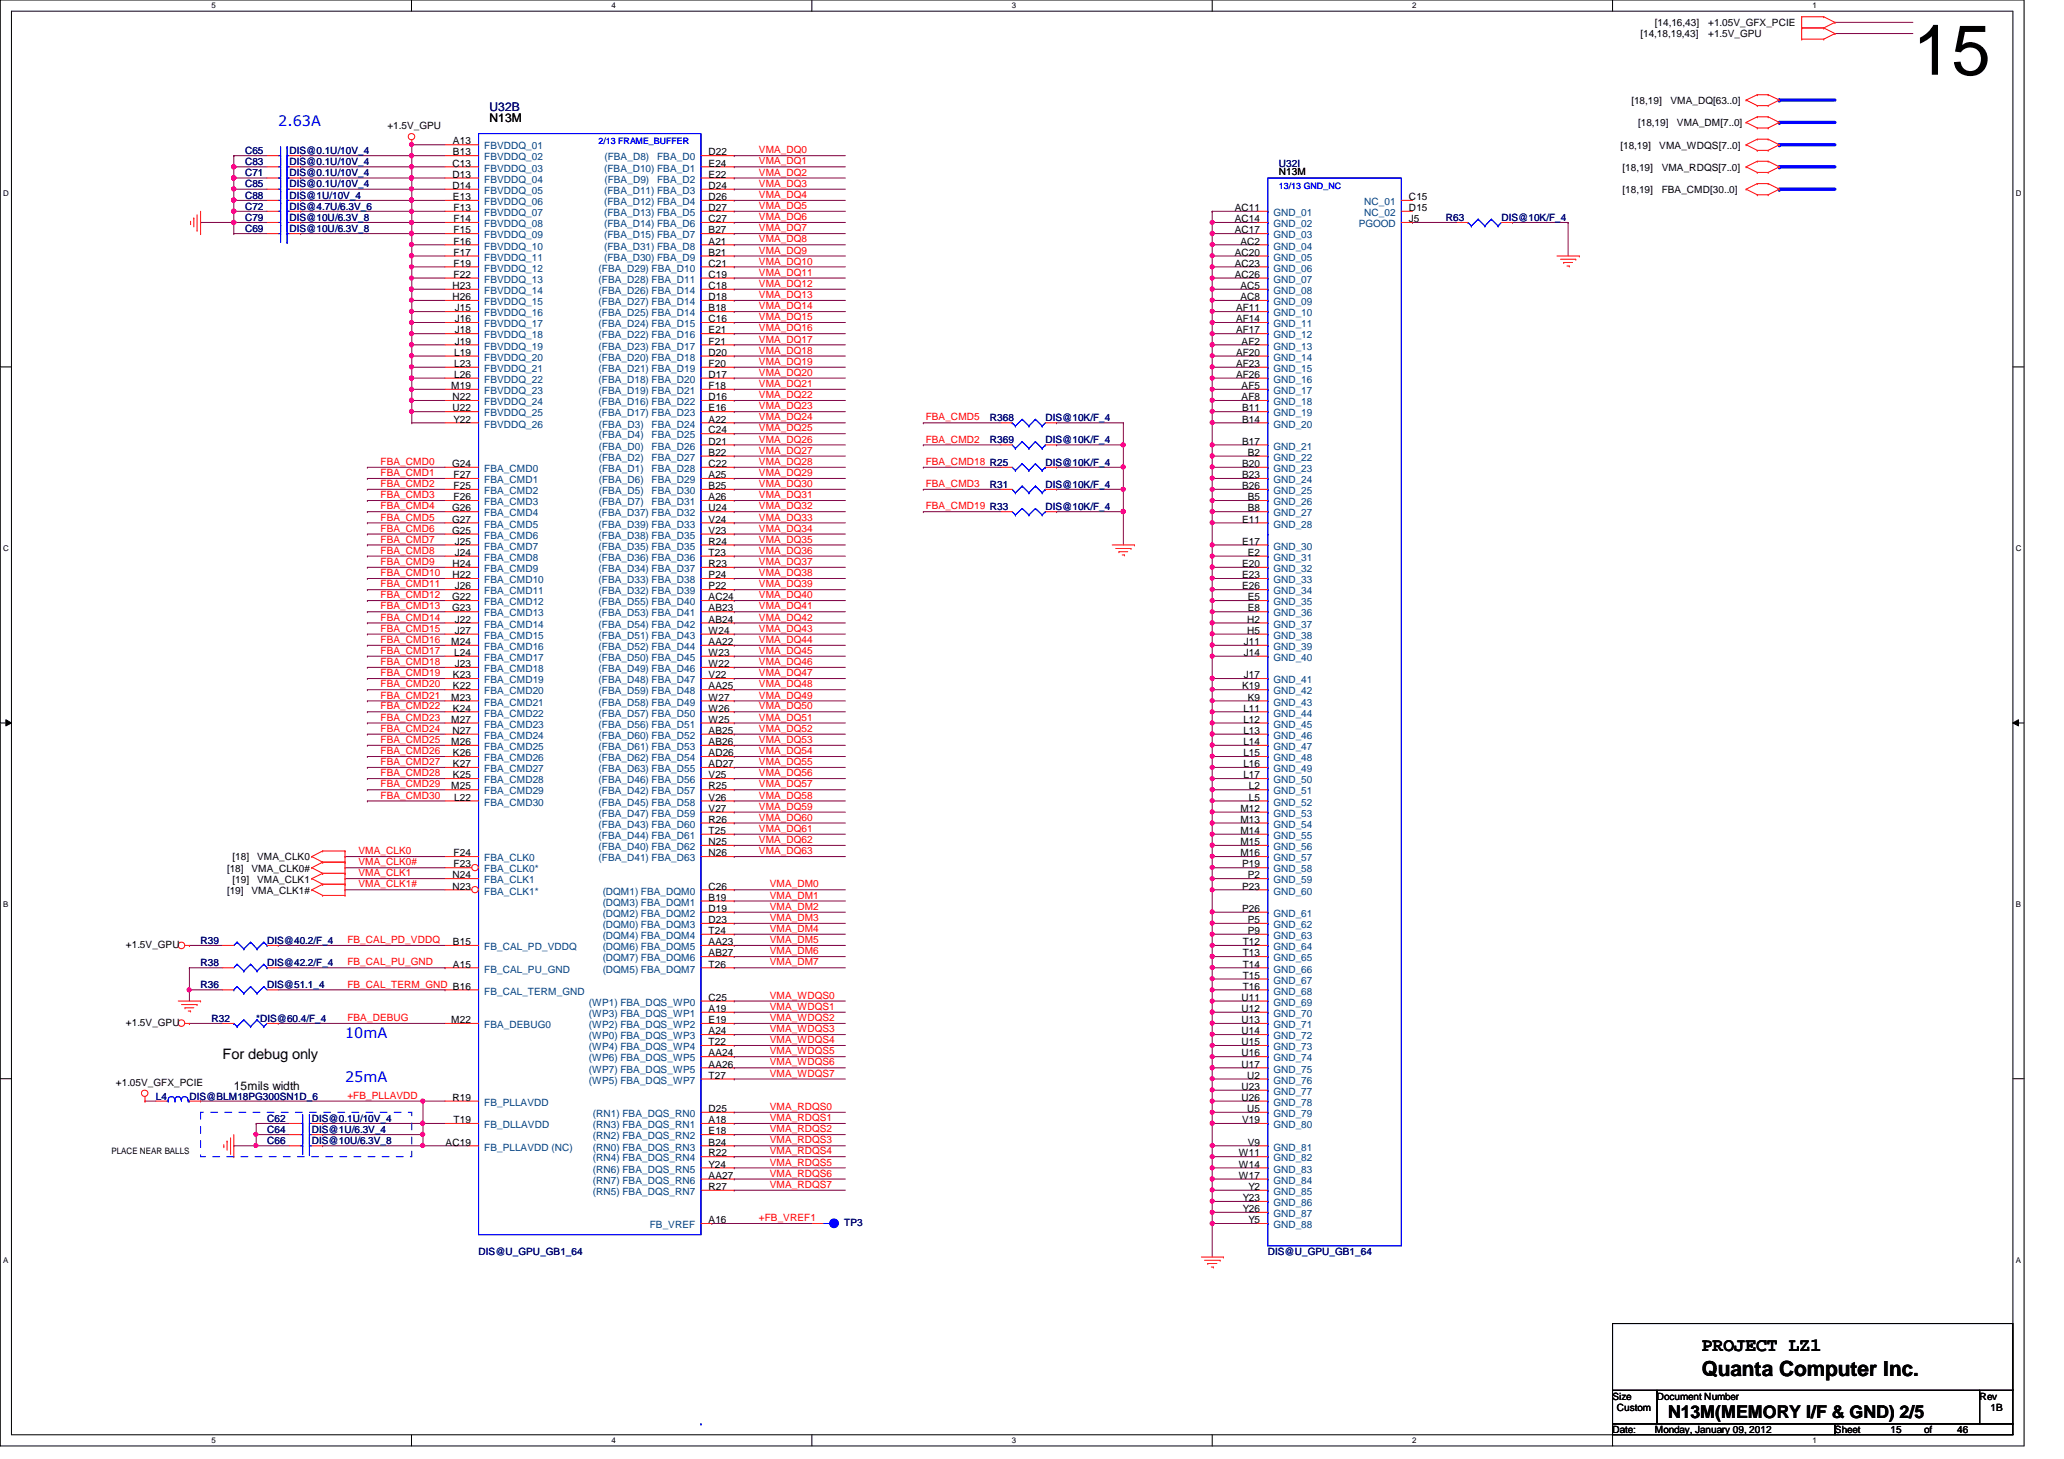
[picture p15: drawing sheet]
<svg xmlns="http://www.w3.org/2000/svg" width="297mm" height="210mm" viewBox="0 0 297 210" stroke-linecap="round" stroke-linejoin="round" font-family="sans-serif">
<defs><g id="words">
<text font-size="10.2" x="275.3" y="10.8">15</text>
<text font-size="3" x="244.9" y="198">Quanta Computer Inc.</text>
<text font-size="2.7" x="244.9" y="194.3">PROJECT LZ1</text>
<text font-size="2.5" x="240.1" y="204">N13M(MEMORY I/F &amp; GND) 2/5</text>
<g font-size="2.1" fill="#00f">
<text x="40" y="18.1">2.63A</text>
<text x="49.7" y="149.3">10mA</text>
<text x="49.7" y="155.7">25mA</text>
</g>
<text font-size="2.1" x="32" y="152.3">For debug only</text>
<text font-size="1.7" fill="#000080" x="70.4" y="16">U32B</text>
<g font-size="1.7">
<text x="70.4" y="17.6">N13M</text>
<text x="33.7" y="156.8">15mils width</text>
</g>
<g font-size="1.4">
<text x="236.1" y="5.4">[14,18,19,43]</text>
<text x="238.2" y="3.8">[14,16,43]</text>
<text x="245.8" y="3.8">+1.05V_GFX_PCIE</text>
<text x="245.8" y="5.4">+1.5V_GPU</text>
<text x="234.8" y="15">[18,19]</text>
<text x="240.4" y="15">VMA_DQ[63..0]</text>
<text x="55.7" y="18.6">+1.5V_GPU</text>
<text x="65.1" y="24">C13</text>
<text x="65.2" y="22.4">B13</text>
<text x="65.2" y="20.8">A13</text>
<text x="102" y="22.4">D22</text>
<text x="102" y="24">E24</text>
<text x="233.2" y="21.4">[18,19]</text>
<text x="235.8" y="18.2">[18,19]</text>
<text x="238.8" y="21.4">VMA_WDQS[7..0]</text>
<text x="241.3" y="18.2">VMA_DM[7..0]</text>
<text x="65.1" y="27.2">D14</text>
<text x="65.1" y="25.6">D13</text>
<text x="65.2" y="28.8">E13</text>
<text x="102" y="25.6">E22</text>
<text x="102" y="28.8">D26</text>
<text x="102" y="27.2">D24</text>
<text x="184.1" y="25.2">N13M</text>
<text x="202.8" y="28.8">C15</text>
<text x="233.5" y="24.6">[18,19]</text>
<text x="233.5" y="27.8">[18,19]</text>
<text x="239.1" y="24.6">VMA_RDQS[7..0]</text>
<text x="239.1" y="27.8">FBA_CMD[30..0]</text>
<text x="65.3" y="35.2">F16</text>
<text x="65.3" y="33.6">F15</text>
<text x="65.3" y="32">F14</text>
<text x="65.3" y="30.4">F13</text>
<text x="102" y="35.2">A21</text>
<text x="102" y="33.6">B27</text>
<text x="102" y="32">C27</text>
<text x="102" y="30.4">D27</text>
<text x="177.7" y="33.6">AC17</text>
<text x="177.7" y="32">AC14</text>
<text x="177.7" y="30.4">AC11</text>
<text x="178.5" y="35.2">AC2</text>
<text x="202.8" y="32">J5</text>
<text x="202.8" y="30.4">D15</text>
<text x="65.1" y="41.6">H23</text>
<text x="65.3" y="40">F22</text>
<text x="65.3" y="38.4">F19</text>
<text x="65.3" y="36.8">F17</text>
<text x="102" y="36.8">B21</text>
<text x="102" y="41.6">C18</text>
<text x="102" y="40">C19</text>
<text x="102" y="38.4">C21</text>
<text x="177.7" y="40">AC26</text>
<text x="177.7" y="38.4">AC23</text>
<text x="177.7" y="36.8">AC20</text>
<text x="178.5" y="41.6">AC5</text>
<text x="65.1" y="43.2">H26</text>
<text x="65.4" y="48">J18</text>
<text x="65.4" y="46.4">J16</text>
<text x="65.4" y="44.8">J15</text>
<text x="102" y="48">E21</text>
<text x="102" y="46.4">C16</text>
<text x="102" y="44.8">B18</text>
<text x="102" y="43.2">D18</text>
<text x="177.9" y="48">AF17</text>
<text x="177.9" y="46.4">AF14</text>
<text x="177.9" y="44.8">AF11</text>
<text x="178.5" y="43.2">AC8</text>
<text x="65.4" y="52.8">L23</text>
<text x="65.4" y="51.2">L19</text>
<text x="65.4" y="49.6">J19</text>
<text x="102" y="52.8">F20</text>
<text x="102" y="51.2">D20</text>
<text x="102" y="49.6">F21</text>
<text x="177.9" y="52.8">AF23</text>
<text x="177.9" y="51.2">AF20</text>
<text x="178.7" y="49.6">AF2</text>
<text x="64.9" y="56">M19</text>
<text x="65.1" y="59.2">U22</text>
<text x="65.1" y="57.6">N22</text>
<text x="65.4" y="54.4">L26</text>
<text x="102" y="59.2">E16</text>
<text x="102" y="57.6">D16</text>
<text x="102" y="56">F18</text>
<text x="102" y="54.4">D17</text>
<text x="177.9" y="54.4">AF26</text>
<text x="178.7" y="57.6">AF8</text>
<text x="178.7" y="56">AF5</text>
<text x="178.8" y="59.2">B11</text>
<text x="65.3" y="60.8">Y22</text>
<text x="102" y="65.6">B22</text>
<text x="102" y="64">D21</text>
<text x="102" y="62.4">C24</text>
<text x="102" y="60.8">A22</text>
<text x="178.8" y="64">B17</text>
<text x="178.8" y="60.8">B14</text>
<text x="179.6" y="65.6">B2</text>
<text x="65.1" y="67.2">G24</text>
<text x="65.3" y="72">F26</text>
<text x="65.3" y="70.4">F25</text>
<text x="65.3" y="68.8">F27</text>
<text x="102" y="72">A26</text>
<text x="102" y="70.4">B25</text>
<text x="102" y="68.8">A25</text>
<text x="102" y="67.2">C22</text>
<text x="178.8" y="70.4">B26</text>
<text x="178.8" y="68.8">B23</text>
<text x="178.8" y="67.2">B20</text>
<text x="179.6" y="72">B5</text>
<text x="65.1" y="76.8">G25</text>
<text x="65.1" y="75.2">G27</text>
<text x="65.1" y="73.6">G26</text>
<text x="102" y="76.8">V23</text>
<text x="102" y="75.2">V24</text>
<text x="102" y="73.6">U24</text>
<text x="178.8" y="75.2">E11</text>
<text x="179.6" y="73.6">B8</text>
<text x="65.1" y="83.2">H22</text>
<text x="65.1" y="81.6">H24</text>
<text x="65.4" y="80">J24</text>
<text x="65.4" y="78.4">J25</text>
<text x="102" y="83.2">P24</text>
<text x="102" y="81.6">R23</text>
<text x="102" y="80">T23</text>
<text x="102" y="78.4">R24</text>
<text x="178.8" y="83.2">E23</text>
<text x="178.8" y="81.6">E20</text>
<text x="178.8" y="78.4">E17</text>
<text x="179.6" y="80">E2</text>
<text x="65.1" y="88">G23</text>
<text x="65.1" y="86.4">G22</text>
<text x="65.4" y="89.6">J22</text>
<text x="65.4" y="84.8">J26</text>
<text x="102" y="89.6">AB24</text>
<text x="102" y="88">AB23</text>
<text x="102" y="86.4">AC24</text>
<text x="102" y="84.8">P22</text>
<text x="178.8" y="84.8">E26</text>
<text x="179.5" y="89.6">H2</text>
<text x="179.6" y="88">E8</text>
<text x="179.6" y="86.4">E5</text>
<text x="64.9" y="92.8">M24</text>
<text x="65.4" y="94.4">L24</text>
<text x="65.4" y="96">J23</text>
<text x="65.4" y="91.2">J27</text>
<text x="102" y="96">W22</text>
<text x="102" y="94.4">W23</text>
<text x="102" y="92.8">AA22</text>
<text x="102" y="91.2">W24</text>
<text x="179" y="94.4">J14</text>
<text x="179" y="92.8">J11</text>
<text x="179.5" y="91.2">H5</text>
<text x="64.9" y="100.8">M23</text>
<text x="65.2" y="99.2">K22</text>
<text x="65.2" y="97.6">K23</text>
<text x="102" y="100.8">W27</text>
<text x="102" y="99.2">AA25</text>
<text x="102" y="97.6">V22</text>
<text x="178.8" y="99.2">K19</text>
<text x="179" y="97.6">J17</text>
<text x="179.6" y="100.8">K9</text>
<text x="64.9" y="107.2">M26</text>
<text x="64.9" y="104">M27</text>
<text x="65.1" y="105.6">N27</text>
<text x="65.2" y="102.4">K24</text>
<text x="102" y="107.2">AB26</text>
<text x="102" y="105.6">AB25</text>
<text x="102" y="104">W25</text>
<text x="102" y="102.4">W26</text>
<text x="178.9" y="107.2">L14</text>
<text x="178.9" y="105.6">L13</text>
<text x="178.9" y="104">L12</text>
<text x="178.9" y="102.4">L11</text>
<text x="64.9" y="113.6">M25</text>
<text x="65.2" y="112">K25</text>
<text x="65.2" y="110.4">K27</text>
<text x="65.2" y="108.8">K26</text>
<text x="102" y="113.6">R25</text>
<text x="102" y="112">V25</text>
<text x="102" y="110.4">AD27</text>
<text x="102" y="108.8">AD26</text>
<text x="178.9" y="112">L17</text>
<text x="178.9" y="110.4">L16</text>
<text x="178.9" y="108.8">L15</text>
<text x="179.7" y="113.6">L2</text>
<text x="65.4" y="115.2">L22</text>
<text x="102" y="120">T25</text>
<text x="102" y="118.4">R26</text>
<text x="102" y="116.8">V27</text>
<text x="102" y="115.2">V26</text>
<text x="178.5" y="120">M14</text>
<text x="178.5" y="118.4">M13</text>
<text x="178.5" y="116.8">M12</text>
<text x="179.7" y="115.2">L5</text>
<text x="32.7" y="125.4">[18]</text>
<text x="33.5" y="123.8">[18]</text>
<text x="36.2" y="125.4">VMA_CLK0#</text>
<text x="37" y="123.8">VMA_CLK0</text>
<text x="65.3" y="124.8">F23</text>
<text x="65.3" y="123.2">F24</text>
<text x="102" y="123.2">N26</text>
<text x="102" y="121.6">N25</text>
<text x="178.5" y="123.2">M16</text>
<text x="178.5" y="121.6">M15</text>
<text x="178.8" y="124.8">P19</text>
<text x="32.7" y="128.6">[19]</text>
<text x="33.5" y="127">[19]</text>
<text x="36.2" y="128.6">VMA_CLK1#</text>
<text x="37" y="127">VMA_CLK1</text>
<text x="65.1" y="128">N23</text>
<text x="65.1" y="126.4">N24</text>
<text x="102" y="131.2">D19</text>
<text x="102" y="129.6">B19</text>
<text x="102" y="128">C26</text>
<text x="178.8" y="131.2">P26</text>
<text x="178.8" y="128">P23</text>
<text x="179.6" y="126.4">P2</text>
<text x="18.1" y="136.4">+1.5V_GPU</text>
<text x="65.2" y="136">B15</text>
<text x="102" y="137.6">AB27</text>
<text x="102" y="136">AA23</text>
<text x="102" y="134.4">T24</text>
<text x="102" y="132.8">D23</text>
<text x="178.9" y="137.6">T13</text>
<text x="178.9" y="136">T12</text>
<text x="179.6" y="134.4">P9</text>
<text x="179.6" y="132.8">P5</text>
<text x="65.2" y="139.2">A15</text>
<text x="102" y="144">C25</text>
<text x="102" y="139.2">T26</text>
<text x="178.7" y="144">U11</text>
<text x="178.9" y="142.4">T16</text>
<text x="178.9" y="140.8">T15</text>
<text x="178.9" y="139.2">T14</text>
<text x="18.1" y="147.6">+1.5V_GPU</text>
<text x="64.9" y="147.2">M22</text>
<text x="102" y="148.8">A24</text>
<text x="102" y="147.2">E19</text>
<text x="102" y="145.6">A19</text>
<text x="178.7" y="148.8">U14</text>
<text x="178.7" y="147.2">U13</text>
<text x="178.7" y="145.6">U12</text>
<text x="102" y="155.2">T27</text>
<text x="102" y="153.6">AA26</text>
<text x="102" y="152">AA24</text>
<text x="102" y="150.4">T22</text>
<text x="178.7" y="153.6">U17</text>
<text x="178.7" y="152">U16</text>
<text x="178.7" y="150.4">U15</text>
<text x="179.5" y="155.2">U2</text>
<text x="16.7" y="156.3">+1.05V_GFX_PCIE</text>
<text x="65.1" y="158.4">R19</text>
<text x="65.3" y="161.6">T19</text>
<text x="102" y="161.6">A18</text>
<text x="102" y="160">D25</text>
<text x="178.7" y="158.4">U26</text>
<text x="178.7" y="156.8">U23</text>
<text x="178.8" y="161.6">V19</text>
<text x="179.5" y="160">U5</text>
<text x="64.1" y="164.8">AC19</text>
<text x="102" y="168">Y24</text>
<text x="102" y="166.4">R22</text>
<text x="102" y="164.8">B24</text>
<text x="102" y="163.2">E18</text>
<text x="178.3" y="168">W14</text>
<text x="178.3" y="166.4">W11</text>
<text x="179.6" y="164.8">V9</text>
<text x="102" y="171.2">R27</text>
<text x="102" y="169.6">AA27</text>
<text x="178.3" y="169.6">W17</text>
<text x="178.9" y="172.8">Y23</text>
<text x="179.7" y="171.2">Y2</text>
<text x="102" y="176">A16</text>
<text x="178.9" y="174.4">Y26</text>
<text x="179.7" y="176">Y5</text>
<text x="232.1" y="201.4">Size</text>
<text x="232.7" y="203">Custom</text>
<text x="238.5" y="201.4">Document Number</text>
<text x="284.9" y="201.4">Rev</text>
<text x="286.5" y="203">1B</text>
<text x="232.1" y="206.2">Date:</text>
<text x="238.2" y="206.2">Monday, January 09, 2012</text>
<text x="264.1" y="206.2">Sheet</text>
<text x="272.1" y="206.2">15</text>
<text x="276.9" y="206.2">of</text>
<text x="281.7" y="206.2">46</text>
</g>
<g font-size="1.4" fill="#000080">
<text x="35.3" y="23.7">C83</text>
<text x="35.3" y="22.2">C65</text>
<text x="41.7" y="23.7">DIS@0.1U/10V_4</text>
<text x="41.7" y="22.2">DIS@0.1U/10V_4</text>
<text x="35.3" y="25.4">C71</text>
<text x="35.3" y="27">C85</text>
<text x="35.3" y="28.6">C88</text>
<text x="41.7" y="25.4">DIS@0.1U/10V_4</text>
<text x="41.7" y="27">DIS@0.1U/10V_4</text>
<text x="41.7" y="28.6">DIS@1U/10V_4</text>
<text x="184.1" y="24.1">U32I</text>
<text x="35.3" y="31.7">C79</text>
<text x="35.3" y="30.2">C72</text>
<text x="35.3" y="33.4">C69</text>
<text x="41.7" y="31.7">DIS@10U/6.3V_8</text>
<text x="41.7" y="30.2">DIS@4.7U/6.3V_6</text>
<text x="41.7" y="33.4">DIS@10U/6.3V_8</text>
<text x="208.1" y="31.7">R63</text>
<text x="216.1" y="31.7">DIS@10K/F_4</text>
<text x="142.4" y="63.8">R369</text>
<text x="142.4" y="60.6">R368</text>
<text x="150.4" y="63.8">DIS@10K/F_4</text>
<text x="150.4" y="60.6">DIS@10K/F_4</text>
<text x="142.4" y="70.2">R31</text>
<text x="150.4" y="70.2">DIS@10K/F_4</text>
<text x="150.4" y="67">DIS@10K/F_4</text>
<text x="150.4" y="73.4">DIS@10K/F_4</text>
<text x="28.9" y="135.8">R39</text>
<text x="38.4" y="135.8">DIS@40.2/F_4</text>
<text x="28.9" y="142.2">R36</text>
<text x="28.9" y="139">R38</text>
<text x="38.4" y="142.2">DIS@51.1_4</text>
<text x="38.4" y="139">DIS@42.2/F_4</text>
<text x="30.4" y="147">R32</text>
<text x="36.9" y="147">*DIS@60.4/F_4</text>
<text x="22.4" y="158.2">L4</text>
<text x="27.3" y="158.2">DIS@BLM18PG300SN1D_6</text>
<text x="38.4" y="161.4">C62</text>
<text x="44.9" y="161.4">DIS@0.1U/10V_4</text>
<text x="38.4" y="163">C64</text>
<text x="38.4" y="164.6">C66</text>
<text x="44.9" y="163">DIS@1U/6.3V_4</text>
<text x="44.9" y="164.6">DIS@10U/6.3V_8</text>
<text x="121.5" y="176.4">TP3</text>
<text x="68.9" y="180.6">DIS@U_GPU_GB1_64</text>
<text x="182.5" y="180.6">DIS@U_GPU_GB1_64</text>
</g>
<g font-size="1.4" fill="#004080">
<text x="69.7" y="23.1">FBVDDQ_02</text>
<text x="69.7" y="21.5">FBVDDQ_01</text>
<text x="87" y="23.1">(FBA_D8)</text>
<text x="94.6" y="23.1">FBA_D0</text>
<text x="69.7" y="29.5">FBVDDQ_06</text>
<text x="69.7" y="27.9">FBVDDQ_05</text>
<text x="69.7" y="26.3">FBVDDQ_04</text>
<text x="69.7" y="24.7">FBVDDQ_03</text>
<text x="86.9" y="29.5">(FBA_D12) FBA_D4</text>
<text x="86.9" y="27.9">(FBA_D11) FBA_D3</text>
<text x="86.9" y="24.7">(FBA_D10) FBA_D1</text>
<text x="87" y="26.3">(FBA_D9)</text>
<text x="94.6" y="26.3">FBA_D2</text>
<text x="196.3" y="29.5">NC_01</text>
<text x="69.7" y="35.9">FBVDDQ_10</text>
<text x="69.7" y="34.3">FBVDDQ_09</text>
<text x="69.7" y="32.7">FBVDDQ_08</text>
<text x="69.7" y="31.1">FBVDDQ_07</text>
<text x="86.9" y="35.9">(FBA_D31) FBA_D8</text>
<text x="86.9" y="34.3">(FBA_D15) FBA_D7</text>
<text x="86.9" y="32.7">(FBA_D14) FBA_D6</text>
<text x="86.9" y="31.1">(FBA_D13) FBA_D5</text>
<text x="183.3" y="35.9">GND_04</text>
<text x="183.3" y="34.3">GND_03</text>
<text x="183.3" y="32.7">GND_02</text>
<text x="183.3" y="31.1">GND_01</text>
<text x="195.5" y="32.7">PGOOD</text>
<text x="196.3" y="31.1">NC_02</text>
<text x="69.7" y="40.7">FBVDDQ_13</text>
<text x="69.7" y="39.1">FBVDDQ_12</text>
<text x="69.7" y="37.5">FBVDDQ_11</text>
<text x="86.1" y="40.7">(FBA_D28) FBA_D11</text>
<text x="86.1" y="39.1">(FBA_D29) FBA_D10</text>
<text x="86.9" y="37.5">(FBA_D30) FBA_D9</text>
<text x="183.3" y="40.7">GND_07</text>
<text x="183.3" y="39.1">GND_06</text>
<text x="183.3" y="37.5">GND_05</text>
<text x="69.7" y="47.1">FBVDDQ_17</text>
<text x="69.7" y="45.5">FBVDDQ_16</text>
<text x="69.7" y="43.9">FBVDDQ_15</text>
<text x="69.7" y="42.3">FBVDDQ_14</text>
<text x="86.1" y="47.1">(FBA_D24) FBA_D15</text>
<text x="86.1" y="45.5">(FBA_D25) FBA_D14</text>
<text x="86.1" y="43.9">(FBA_D27) FBA_D14</text>
<text x="86.1" y="42.3">(FBA_D26) FBA_D14</text>
<text x="183.3" y="47.1">GND_11</text>
<text x="183.3" y="45.5">GND_10</text>
<text x="183.3" y="43.9">GND_09</text>
<text x="183.3" y="42.3">GND_08</text>
<text x="69.7" y="53.5">FBVDDQ_21</text>
<text x="69.7" y="51.9">FBVDDQ_20</text>
<text x="69.7" y="50.3">FBVDDQ_19</text>
<text x="69.7" y="48.7">FBVDDQ_18</text>
<text x="86.1" y="53.5">(FBA_D21) FBA_D19</text>
<text x="86.1" y="51.9">(FBA_D20) FBA_D18</text>
<text x="86.1" y="50.3">(FBA_D23) FBA_D17</text>
<text x="86.1" y="48.7">(FBA_D22) FBA_D16</text>
<text x="183.3" y="53.5">GND_15</text>
<text x="183.3" y="51.9">GND_14</text>
<text x="183.3" y="50.3">GND_13</text>
<text x="183.3" y="48.7">GND_12</text>
<text x="69.7" y="59.9">FBVDDQ_25</text>
<text x="69.7" y="58.3">FBVDDQ_24</text>
<text x="69.7" y="56.7">FBVDDQ_23</text>
<text x="69.7" y="55.1">FBVDDQ_22</text>
<text x="86.1" y="59.9">(FBA_D17) FBA_D23</text>
<text x="86.1" y="58.3">(FBA_D16) FBA_D22</text>
<text x="86.1" y="56.7">(FBA_D19) FBA_D21</text>
<text x="86.1" y="55.1">(FBA_D18) FBA_D20</text>
<text x="183.3" y="59.9">GND_19</text>
<text x="183.3" y="58.3">GND_18</text>
<text x="183.3" y="56.7">GND_17</text>
<text x="183.3" y="55.1">GND_16</text>
<text x="69.7" y="61.5">FBVDDQ_26</text>
<text x="86.2" y="64.7">(FBA_D0)</text>
<text x="86.2" y="63.1">(FBA_D4)</text>
<text x="86.2" y="61.5">(FBA_D3)</text>
<text x="93.8" y="64.7">FBA_D26</text>
<text x="93.8" y="63.1">FBA_D25</text>
<text x="93.8" y="61.5">FBA_D24</text>
<text x="183.3" y="64.7">GND_21</text>
<text x="183.3" y="61.5">GND_20</text>
<text x="69.7" y="71.1">FBA_CMD2</text>
<text x="69.7" y="69.5">FBA_CMD1</text>
<text x="69.7" y="67.9">FBA_CMD0</text>
<text x="86.2" y="71.1">(FBA_D5)</text>
<text x="86.2" y="69.5">(FBA_D6)</text>
<text x="86.2" y="67.9">(FBA_D1)</text>
<text x="86.2" y="66.3">(FBA_D2)</text>
<text x="93.8" y="71.1">FBA_D30</text>
<text x="93.8" y="69.5">FBA_D29</text>
<text x="93.8" y="67.9">FBA_D28</text>
<text x="93.8" y="66.3">FBA_D27</text>
<text x="183.3" y="71.1">GND_25</text>
<text x="183.3" y="69.5">GND_24</text>
<text x="183.3" y="67.9">GND_23</text>
<text x="183.3" y="66.3">GND_22</text>
<text x="69.7" y="77.5">FBA_CMD6</text>
<text x="69.7" y="75.9">FBA_CMD5</text>
<text x="69.7" y="74.3">FBA_CMD4</text>
<text x="69.7" y="72.7">FBA_CMD3</text>
<text x="86.1" y="77.5">(FBA_D38) FBA_D35</text>
<text x="86.1" y="75.9">(FBA_D39) FBA_D33</text>
<text x="86.1" y="74.3">(FBA_D37) FBA_D32</text>
<text x="86.2" y="72.7">(FBA_D7)</text>
<text x="93.8" y="72.7">FBA_D31</text>
<text x="183.3" y="75.9">GND_28</text>
<text x="183.3" y="74.3">GND_27</text>
<text x="183.3" y="72.7">GND_26</text>
<text x="69.7" y="83.9">FBA_CMD10</text>
<text x="69.7" y="82.3">FBA_CMD9</text>
<text x="69.7" y="80.7">FBA_CMD8</text>
<text x="69.7" y="79.1">FBA_CMD7</text>
<text x="86.1" y="83.9">(FBA_D33) FBA_D38</text>
<text x="86.1" y="82.3">(FBA_D34) FBA_D37</text>
<text x="86.1" y="80.7">(FBA_D36) FBA_D36</text>
<text x="86.1" y="79.1">(FBA_D35) FBA_D35</text>
<text x="183.3" y="83.9">GND_33</text>
<text x="183.3" y="82.3">GND_32</text>
<text x="183.3" y="80.7">GND_31</text>
<text x="183.3" y="79.1">GND_30</text>
<text x="69.7" y="88.7">FBA_CMD13</text>
<text x="69.7" y="87.1">FBA_CMD12</text>
<text x="69.7" y="85.5">FBA_CMD11</text>
<text x="86.1" y="88.7">(FBA_D53) FBA_D41</text>
<text x="86.1" y="87.1">(FBA_D55) FBA_D40</text>
<text x="86.1" y="85.5">(FBA_D32) FBA_D39</text>
<text x="183.3" y="88.7">GND_36</text>
<text x="183.3" y="87.1">GND_35</text>
<text x="183.3" y="85.5">GND_34</text>
<text x="69.7" y="95.1">FBA_CMD17</text>
<text x="69.7" y="93.5">FBA_CMD16</text>
<text x="69.7" y="91.9">FBA_CMD15</text>
<text x="69.7" y="90.3">FBA_CMD14</text>
<text x="86.1" y="95.1">(FBA_D50) FBA_D45</text>
<text x="86.1" y="93.5">(FBA_D52) FBA_D44</text>
<text x="86.1" y="91.9">(FBA_D51) FBA_D43</text>
<text x="86.1" y="90.3">(FBA_D54) FBA_D42</text>
<text x="183.3" y="95.1">GND_40</text>
<text x="183.3" y="93.5">GND_39</text>
<text x="183.3" y="91.9">GND_38</text>
<text x="183.3" y="90.3">GND_37</text>
<text x="69.7" y="101.5">FBA_CMD21</text>
<text x="69.7" y="99.9">FBA_CMD20</text>
<text x="69.7" y="98.3">FBA_CMD19</text>
<text x="69.7" y="96.7">FBA_CMD18</text>
<text x="86.1" y="101.5">(FBA_D58) FBA_D49</text>
<text x="86.1" y="99.9">(FBA_D59) FBA_D48</text>
<text x="86.1" y="98.3">(FBA_D48) FBA_D47</text>
<text x="86.1" y="96.7">(FBA_D49) FBA_D46</text>
<text x="183.3" y="101.5">GND_43</text>
<text x="183.3" y="99.9">GND_42</text>
<text x="183.3" y="98.3">GND_41</text>
<text x="69.7" y="107.9">FBA_CMD25</text>
<text x="69.7" y="106.3">FBA_CMD24</text>
<text x="69.7" y="104.7">FBA_CMD23</text>
<text x="69.7" y="103.1">FBA_CMD22</text>
<text x="86.1" y="107.9">(FBA_D61) FBA_D53</text>
<text x="86.1" y="106.3">(FBA_D60) FBA_D52</text>
<text x="86.1" y="104.7">(FBA_D56) FBA_D51</text>
<text x="86.1" y="103.1">(FBA_D57) FBA_D50</text>
<text x="183.3" y="107.9">GND_47</text>
<text x="183.3" y="106.3">GND_46</text>
<text x="183.3" y="104.7">GND_45</text>
<text x="183.3" y="103.1">GND_44</text>
<text x="69.7" y="112.7">FBA_CMD28</text>
<text x="69.7" y="111.1">FBA_CMD27</text>
<text x="69.7" y="109.5">FBA_CMD26</text>
<text x="86.1" y="112.7">(FBA_D46) FBA_D56</text>
<text x="86.1" y="111.1">(FBA_D63) FBA_D55</text>
<text x="86.1" y="109.5">(FBA_D62) FBA_D54</text>
<text x="183.3" y="112.7">GND_50</text>
<text x="183.3" y="111.1">GND_49</text>
<text x="183.3" y="109.5">GND_48</text>
<text x="69.7" y="114.3">FBA_CMD29</text>
<text x="69.7" y="115.9">FBA_CMD30</text>
<text x="86.1" y="119.1">(FBA_D43) FBA_D60</text>
<text x="86.1" y="117.5">(FBA_D47) FBA_D59</text>
<text x="86.1" y="115.9">(FBA_D45) FBA_D58</text>
<text x="86.1" y="114.3">(FBA_D42) FBA_D57</text>
<text x="183.3" y="119.1">GND_54</text>
<text x="183.3" y="117.5">GND_53</text>
<text x="183.3" y="115.9">GND_52</text>
<text x="183.3" y="114.3">GND_51</text>
<text x="69.7" y="125.5">FBA_CLK0*</text>
<text x="69.7" y="123.9">FBA_CLK0</text>
<text x="86.1" y="123.9">(FBA_D41) FBA_D63</text>
<text x="86.1" y="122.3">(FBA_D40) FBA_D62</text>
<text x="86.1" y="120.7">(FBA_D44) FBA_D61</text>
<text x="183.3" y="125.5">GND_58</text>
<text x="183.3" y="123.9">GND_57</text>
<text x="183.3" y="122.3">GND_56</text>
<text x="183.3" y="120.7">GND_55</text>
<text x="69.7" y="128.7">FBA_CLK1*</text>
<text x="69.7" y="127.1">FBA_CLK1</text>
<text x="86.7" y="131.9">(DQM2) FBA_DQM2</text>
<text x="86.7" y="130.3">(DQM3) FBA_DQM1</text>
<text x="86.7" y="128.7">(DQM1) FBA_DQM0</text>
<text x="183.3" y="131.9">GND_61</text>
<text x="183.3" y="128.7">GND_60</text>
<text x="183.3" y="127.1">GND_59</text>
<text x="69.7" y="136.7">FB_CAL_PD_VDDQ</text>
<text x="86.7" y="136.7">(DQM6) FBA_DQM5</text>
<text x="86.7" y="135.1">(DQM4) FBA_DQM4</text>
<text x="86.7" y="133.5">(DQM0) FBA_DQM3</text>
<text x="183.3" y="136.7">GND_64</text>
<text x="183.3" y="135.1">GND_63</text>
<text x="183.3" y="133.5">GND_62</text>
<text x="69.7" y="143.1">FB_CAL_TERM_GND</text>
<text x="69.7" y="139.9">FB_CAL_PU_GND</text>
<text x="86.7" y="139.9">(DQM5) FBA_DQM7</text>
<text x="86.7" y="138.3">(DQM7) FBA_DQM6</text>
<text x="183.3" y="143.1">GND_68</text>
<text x="183.3" y="141.5">GND_67</text>
<text x="183.3" y="139.9">GND_66</text>
<text x="183.3" y="138.3">GND_65</text>
<text x="69.7" y="147.9">FBA_DEBUG0</text>
<text x="84.7" y="149.5">(WP0) FBA_DQS_WP3</text>
<text x="84.7" y="147.9">(WP2) FBA_DQS_WP2</text>
<text x="84.7" y="146.3">(WP3) FBA_DQS_WP1</text>
<text x="84.7" y="144.7">(WP1) FBA_DQS_WP0</text>
<text x="183.3" y="149.5">GND_72</text>
<text x="183.3" y="147.9">GND_71</text>
<text x="183.3" y="146.3">GND_70</text>
<text x="183.3" y="144.7">GND_69</text>
<text x="84.7" y="155.9">(WP5) FBA_DQS_WP7</text>
<text x="84.7" y="154.3">(WP7) FBA_DQS_WP5</text>
<text x="84.7" y="152.7">(WP6) FBA_DQS_WP5</text>
<text x="84.7" y="151.1">(WP4) FBA_DQS_WP4</text>
<text x="183.3" y="155.9">GND_76</text>
<text x="183.3" y="154.3">GND_75</text>
<text x="183.3" y="152.7">GND_74</text>
<text x="183.3" y="151.1">GND_73</text>
<text x="69.7" y="159.1">FB_PLLAVDD</text>
<text x="85.3" y="160.7">(RN1) FBA_DQS_RN0</text>
<text x="183.3" y="160.7">GND_79</text>
<text x="183.3" y="159.1">GND_78</text>
<text x="183.3" y="157.5">GND_77</text>
<text x="69.7" y="162.3">FB_DLLAVDD</text>
<text x="69.7" y="165.5">FB_PLLAVDD (NC)</text>
<text x="85.3" y="167.1">(RN4) FBA_DQS_RN4</text>
<text x="85.3" y="165.5">(RN0) FBA_DQS_RN3</text>
<text x="85.3" y="163.9">(RN2) FBA_DQS_RN2</text>
<text x="85.3" y="162.3">(RN3) FBA_DQS_RN1</text>
<text x="183.3" y="167.1">GND_82</text>
<text x="183.3" y="165.5">GND_81</text>
<text x="183.3" y="162.3">GND_80</text>
<text x="85.3" y="171.9">(RN5) FBA_DQS_RN7</text>
<text x="85.3" y="170.3">(RN7) FBA_DQS_RN6</text>
<text x="85.3" y="168.7">(RN6) FBA_DQS_RN5</text>
<text x="183.3" y="173.5">GND_86</text>
<text x="183.3" y="171.9">GND_85</text>
<text x="183.3" y="170.3">GND_84</text>
<text x="183.3" y="168.7">GND_83</text>
<text x="93.5" y="176.7">FB_VREF</text>
<text x="183.3" y="176.7">GND_88</text>
<text x="183.3" y="175.1">GND_87</text>
</g>
<g font-size="1.4" fill="#f00">
<text x="109.2" y="22.1">VMA_DQ0</text>
<text x="109.2" y="23.7">VMA_DQ1</text>
<text x="109.2" y="25.3">VMA_DQ2</text>
<text x="109.2" y="26.9">VMA_DQ3</text>
<text x="109.2" y="28.5">VMA_DQ4</text>
<text x="109.2" y="30.1">VMA_DQ5</text>
<text x="109.2" y="31.7">VMA_DQ6</text>
<text x="109.2" y="33.3">VMA_DQ7</text>
<text x="109.2" y="34.9">VMA_DQ8</text>
<text x="109.2" y="36.5">VMA_DQ9</text>
<text x="109.2" y="38.1">VMA_DQ10</text>
<text x="109.2" y="39.7">VMA_DQ11</text>
<text x="109.2" y="41.3">VMA_DQ12</text>
<text x="109.2" y="42.9">VMA_DQ13</text>
<text x="109.2" y="44.5">VMA_DQ14</text>
<text x="109.2" y="46.1">VMA_DQ15</text>
<text x="109.2" y="47.7">VMA_DQ16</text>
<text x="109.2" y="49.3">VMA_DQ17</text>
<text x="109.2" y="50.9">VMA_DQ18</text>
<text x="109.2" y="52.5">VMA_DQ19</text>
<text x="109.2" y="54.1">VMA_DQ20</text>
<text x="109.2" y="55.7">VMA_DQ21</text>
<text x="109.2" y="57.3">VMA_DQ22</text>
<text x="109.2" y="58.9">VMA_DQ23</text>
<text x="109.2" y="60.5">VMA_DQ24</text>
<text x="109.2" y="62.1">VMA_DQ25</text>
<text x="109.2" y="63.7">VMA_DQ26</text>
<text x="109.2" y="65.3">VMA_DQ27</text>
<text x="133.2" y="63.7">FBA_CMD2</text>
<text x="133.2" y="60.5">FBA_CMD5</text>
<text x="54.8" y="68.5">FBA_CMD1</text>
<text x="54.8" y="71.7">FBA_CMD3</text>
<text x="54.8" y="70.1">FBA_CMD2</text>
<text x="54.8" y="66.9">FBA_CMD0</text>
<text x="109.2" y="66.9">VMA_DQ28</text>
<text x="109.2" y="68.5">VMA_DQ29</text>
<text x="109.2" y="70.1">VMA_DQ30</text>
<text x="109.2" y="71.7">VMA_DQ31</text>
<text x="133.2" y="70.1">FBA_CMD3</text>
<text x="133.2" y="66.9">FBA_CMD18 R25</text>
<text x="54.8" y="74.9">FBA_CMD5</text>
<text x="54.8" y="76.5">FBA_CMD6</text>
<text x="54.8" y="73.3">FBA_CMD4</text>
<text x="109.2" y="73.3">VMA_DQ32</text>
<text x="109.2" y="74.9">VMA_DQ33</text>
<text x="109.2" y="76.5">VMA_DQ34</text>
<text x="133.2" y="73.3">FBA_CMD19 R33</text>
<text x="54.8" y="81.3">FBA_CMD9</text>
<text x="54.8" y="82.9">FBA_CMD10</text>
<text x="54.8" y="78.1">FBA_CMD7</text>
<text x="54.8" y="79.7">FBA_CMD8</text>
<text x="109.2" y="78.1">VMA_DQ35</text>
<text x="109.2" y="79.7">VMA_DQ36</text>
<text x="109.2" y="81.3">VMA_DQ37</text>
<text x="109.2" y="82.9">VMA_DQ38</text>
<text x="54.8" y="84.5">FBA_CMD11</text>
<text x="54.8" y="87.7">FBA_CMD13</text>
<text x="54.8" y="89.3">FBA_CMD14</text>
<text x="54.8" y="86.1">FBA_CMD12</text>
<text x="109.2" y="84.5">VMA_DQ39</text>
<text x="109.2" y="86.1">VMA_DQ40</text>
<text x="109.2" y="87.7">VMA_DQ41</text>
<text x="109.2" y="89.3">VMA_DQ42</text>
<text x="54.8" y="90.9">FBA_CMD15</text>
<text x="54.8" y="94.1">FBA_CMD17</text>
<text x="54.8" y="95.7">FBA_CMD18</text>
<text x="54.8" y="92.5">FBA_CMD16</text>
<text x="109.2" y="90.9">VMA_DQ43</text>
<text x="109.2" y="92.5">VMA_DQ44</text>
<text x="109.2" y="94.1">VMA_DQ45</text>
<text x="109.2" y="95.7">VMA_DQ46</text>
<text x="54.8" y="97.3">FBA_CMD19</text>
<text x="54.8" y="100.5">FBA_CMD21</text>
<text x="54.8" y="98.9">FBA_CMD20</text>
<text x="109.2" y="97.3">VMA_DQ47</text>
<text x="109.2" y="98.9">VMA_DQ48</text>
<text x="109.2" y="100.5">VMA_DQ49</text>
<text x="54.8" y="106.9">FBA_CMD25</text>
<text x="54.8" y="102.1">FBA_CMD22</text>
<text x="54.8" y="103.7">FBA_CMD23</text>
<text x="54.8" y="105.3">FBA_CMD24</text>
<text x="109.2" y="102.1">VMA_DQ50</text>
<text x="109.2" y="103.7">VMA_DQ51</text>
<text x="109.2" y="105.3">VMA_DQ52</text>
<text x="109.2" y="106.9">VMA_DQ53</text>
<text x="54.8" y="108.5">FBA_CMD26</text>
<text x="54.8" y="111.7">FBA_CMD28</text>
<text x="54.8" y="113.3">FBA_CMD29</text>
<text x="54.8" y="110.1">FBA_CMD27</text>
<text x="109.2" y="108.5">VMA_DQ54</text>
<text x="109.2" y="110.1">VMA_DQ55</text>
<text x="109.2" y="111.7">VMA_DQ56</text>
<text x="109.2" y="113.3">VMA_DQ57</text>
<text x="54.8" y="114.9">FBA_CMD30</text>
<text x="109.2" y="114.9">VMA_DQ58</text>
<text x="109.2" y="116.5">VMA_DQ59</text>
<text x="109.2" y="118.1">VMA_DQ60</text>
<text x="109.2" y="119.7">VMA_DQ61</text>
<text x="51.6" y="122.9">VMA_CLK0</text>
<text x="51.6" y="124.5">VMA_CLK0#</text>
<text x="109.2" y="121.3">VMA_DQ62</text>
<text x="109.2" y="122.9">VMA_DQ63</text>
<text x="51.6" y="127.7">VMA_CLK1#</text>
<text x="51.6" y="126.1">VMA_CLK1</text>
<text x="110.8" y="127.7">VMA_DM0</text>
<text x="110.8" y="129.3">VMA_DM1</text>
<text x="110.8" y="130.9">VMA_DM2</text>
<text x="50" y="135.7">FB_CAL_PD_VDDQ</text>
<text x="110.8" y="132.5">VMA_DM3</text>
<text x="110.8" y="134.1">VMA_DM4</text>
<text x="110.8" y="135.7">VMA_DM5</text>
<text x="110.8" y="137.3">VMA_DM6</text>
<text x="50" y="142.1">FB_CAL_TERM_GND B16</text>
<text x="50" y="138.9">FB_CAL_PU_GND</text>
<text x="110.8" y="143.7">VMA_WDQS0</text>
<text x="110.8" y="138.9">VMA_DM7</text>
<text x="50" y="146.9">FBA_DEBUG</text>
<text x="110.8" y="145.3">VMA_WDQS1</text>
<text x="110.8" y="146.9">VMA_WDQS2</text>
<text x="110.8" y="148.5">VMA_WDQS3</text>
<text x="110.8" y="150.1">VMA_WDQS4</text>
<text x="110.8" y="151.7">VMA_WDQS5</text>
<text x="110.8" y="153.3">VMA_WDQS6</text>
<text x="110.8" y="154.9">VMA_WDQS7</text>
<text x="50" y="158.1">+FB_PLLAVDD</text>
<text x="110.8" y="159.7">VMA_RDQS0</text>
<text x="110.8" y="161.3">VMA_RDQS1</text>
<text x="110.8" y="162.9">VMA_RDQS2</text>
<text x="110.8" y="164.5">VMA_RDQS3</text>
<text x="110.8" y="166.1">VMA_RDQS4</text>
<text x="110.8" y="167.7">VMA_RDQS5</text>
<text x="110.8" y="169.3">VMA_RDQS6</text>
<text x="110.8" y="170.9">VMA_RDQS7</text>
<text x="109.2" y="175.7">+FB_VREF1</text>
</g>
<g font-size="1.3" fill="#00f">
<text x="86.1" y="20.7">2/13 FRAME_BUFFER</text>
<text x="184.1" y="27.1">13/13 GND_NC</text>
</g>
<text font-size="1.3" x="16" y="166">PLACE NEAR BALLS</text>
<g font-size="1.1">
<text x="30.4" y="1.1">5</text>
<text x="88" y="1.1">4</text>
<text x="145.6" y="1.1">3</text>
<text x="203.2" y="1.1">2</text>
<text x="260.9" y="1.1">1</text>
<text x=".5" y="28.2">D</text>
<text x="290.1" y="28.2">D</text>
<text x=".5" y="79.3">C</text>
<text x="290.1" y="79.3">C</text>
<text x=".5" y="130.6">B</text>
<text x="290.1" y="130.6">B</text>
<text x=".5" y="181.7">A</text>
<text x="290.1" y="181.7">A</text>
<text x="30.4" y="207.6">5</text>
<text x="88" y="207.6">4</text>
<text x="145.6" y="207.6">3</text>
<text x="203.2" y="207.6">2</text>
<text x="260.9" y="207.6">1</text>
</g>
</g></defs>
<path d="M0 0h291.3v208h-291.3zM1.6 1.6h288.1v204.8h-288.1z" fill="none" stroke="#000" stroke-width=".14"/>
<g fill="#fff">
<path d="M30.4 .2h.6v1.2h-.6z"/>
<path d="M30.4 206.6h.6v1.2h-.6z"/>
</g>
<path d="M59.2 0v1.6M59.2 206.4v1.6" fill="none" stroke="#000" stroke-width=".14"/>
<g fill="#fff">
<path d="M88 .2h.6v1.2h-.6z"/>
<path d="M88 206.6h.6v1.2h-.6z"/>
</g>
<path d="M116.8 0v1.6M116.8 206.4v1.6" fill="none" stroke="#000" stroke-width=".14"/>
<g fill="#fff">
<path d="M145.6 .2h.6v1.2h-.6z"/>
<path d="M145.6 206.6h.6v1.2h-.6z"/>
</g>
<path d="M174.5 0v1.6M174.5 206.4v1.6" fill="none" stroke="#000" stroke-width=".14"/>
<g fill="#fff">
<path d="M203.2 .2h.6v1.2h-.6z"/>
<path d="M203.2 206.6h.6v1.2h-.6z"/>
</g>
<path d="M232.1 0v1.6M232.1 206.4v1.6" fill="none" stroke="#000" stroke-width=".14"/>
<g fill="#fff">
<path d="M260.9 .2h.5v1.2h-.5z"/>
<path d="M260.9 206.6h.5v1.2h-.5z"/>
<path d="M.5 27.2h.7v1.2h-.7z"/>
<path d="M290.1 27.2h.8v1.2h-.8z"/>
<path d="M.5 78.4h.7v1.1h-.7z"/>
<path d="M290.1 78.4h.8v1.1h-.8z"/>
</g>
<path d="M0 52.8h1.6M289.7 52.8h1.6" fill="none" stroke="#000" stroke-width=".14"/>
<g fill="#fff">
<path d="M.5 129.6h.7v1.2h-.7z"/>
<path d="M290.1 129.6h.7v1.2h-.7z"/>
</g>
<path d="M0 104h1.6M.8 103.5l.8 .5-.8 .4zM289.7 104l.8-.5v.9zM289.7 104h1.6" fill="none" stroke="#000" stroke-width=".14"/>
<path d="M.8 103.5l.8 .5-.8 .4zM289.7 104l.8-.5v.9z" fill="#000"/>
<g fill="#fff">
<path d="M.5 180.8h.7v1.1h-.7z"/>
<path d="M290.1 180.8h.7v1.1h-.7z"/>
</g>
<path d="M0 155.2h1.6M289.7 155.2h1.6" fill="none" stroke="#000" stroke-width=".14"/>
<path d="M256.1 14.4h8" fill="none" stroke="#00f" stroke-width=".47"/>
<circle cx="256.1" cy="14.4" r=".23" fill="#00f"/>
<path d="M256.1 17.6h8" fill="none" stroke="#00f" stroke-width=".47"/>
<circle cx="256.1" cy="17.6" r=".23" fill="#00f"/>
<path d="M256.1 20.8h8" fill="none" stroke="#00f" stroke-width=".47"/>
<circle cx="256.1" cy="20.8" r=".23" fill="#00f"/>
<path d="M256.1 24h8" fill="none" stroke="#00f" stroke-width=".47"/>
<circle cx="256.1" cy="24" r=".23" fill="#00f"/>
<path d="M59.3 52.8h.1M59.3 52.8h4.7" fill="none" stroke="#800040" stroke-width=".14"/>
<circle cx="59.2" cy="52.8" r=".3" fill="#f0f"/>
<circle cx="59.2" cy="52.8" r=".3" fill="none" stroke="#f0f" stroke-width=".14"/>
<path d="M59.3 33.6h.1M59.3 35.2h.1M59.3 36.8h.1M59.3 38.4h.1M59.3 33.6h4.7M59.3 35.2h4.7M59.3 36.8h4.7M59.3 38.4h4.7" fill="none" stroke="#800040" stroke-width=".14"/>
<circle cx="59.2" cy="38.4" r=".3" fill="#f0f"/>
<circle cx="59.2" cy="38.4" r=".3" fill="none" stroke="#f0f" stroke-width=".14"/>
<path d="M59.3 38.4h.1M59.3 38.4v1.6M59.3 56h.1M59.3 56v1.6M59.3 56h4.7" fill="none" stroke="#800040" stroke-width=".14"/>
<circle cx="59.2" cy="56" r=".3" fill="#f0f"/>
<circle cx="59.2" cy="56" r=".3" fill="none" stroke="#f0f" stroke-width=".14"/>
<path d="M59.3 40h.1M59.3 40h4.7M59.3 40v1.6" fill="none" stroke="#800040" stroke-width=".14"/>
<circle cx="59.2" cy="40" r=".3" fill="#f0f"/>
<circle cx="59.2" cy="40" r=".3" fill="none" stroke="#f0f" stroke-width=".14"/>
<path d="M59.3 57.6h.1M59.3 57.6h4.7M59.3 57.6v1.6" fill="none" stroke="#800040" stroke-width=".14"/>
<circle cx="59.2" cy="57.6" r=".31" fill="#f0f"/>
<circle cx="59.2" cy="57.6" r=".31" fill="none" stroke="#f0f" stroke-width=".14"/>
<path d="M59.3 41.6h.1M59.3 41.6h4.7M59.3 41.6v1.6" fill="none" stroke="#800040" stroke-width=".14"/>
<circle cx="59.2" cy="41.6" r=".31" fill="#f0f"/>
<circle cx="59.2" cy="41.6" r=".31" fill="none" stroke="#f0f" stroke-width=".14"/>
<path d="M59.3 20.8h.1M59.3 20.8v1.6" fill="none" stroke="#800040" stroke-width=".14"/>
<circle cx="59.2" cy="22.4" r=".3" fill="#f0f"/>
<circle cx="59.2" cy="22.4" r=".3" fill="none" stroke="#f0f" stroke-width=".14"/>
<circle cx="59.2" cy="20.8" r=".3" fill="#f0f"/>
<circle cx="59.2" cy="20.8" r=".3" fill="none" stroke="#f0f" stroke-width=".14"/>
<path d="M59.3 22.4h.1M59.3 22.4h4.7M59.3 22.4v1.6" fill="none" stroke="#800040" stroke-width=".14"/>
<circle cx="59.2" cy="22.4" r=".3" fill="#f0f"/>
<circle cx="59.2" cy="22.4" r=".3" fill="none" stroke="#f0f" stroke-width=".14"/>
<path d="M59.3 59.2h.1M59.3 43.2h.1M59.3 59.2h4.7M59.3 43.2h4.7M59.3 43.2v1.6" fill="none" stroke="#800040" stroke-width=".14"/>
<circle cx="59.2" cy="43.2" r=".3" fill="#f0f"/>
<circle cx="59.2" cy="43.2" r=".3" fill="none" stroke="#f0f" stroke-width=".14"/>
<path d="M59.3 20.8h.1M59.3 24h.1M59.3 27.2h.1M59.3 20.8h4.7M59.3 24h4.7M59.3 27.2v1.6" fill="none" stroke="#800040" stroke-width=".14"/>
<circle cx="59.2" cy="28.8" r=".3" fill="#f0f"/>
<circle cx="59.2" cy="28.8" r=".3" fill="none" stroke="#f0f" stroke-width=".14"/>
<circle cx="59.2" cy="27.2" r=".3" fill="#f0f"/>
<circle cx="59.2" cy="27.2" r=".3" fill="none" stroke="#f0f" stroke-width=".14"/>
<path d="M59.3 44.8h.1M59.3 44.8h4.7M59.3 44.8v1.6M59.3 60.8h.1M59.3 60.8h4.7" fill="none" stroke="#800040" stroke-width=".14"/>
<circle cx="59.2" cy="44.8" r=".3" fill="#f0f"/>
<circle cx="59.2" cy="44.8" r=".3" fill="none" stroke="#f0f" stroke-width=".14"/>
<path d="M59.3 25.6h.1M59.3 25.6h4.7M59.3 46.4h.1M59.3 46.4h4.7M59.3 46.4v1.6" fill="none" stroke="#800040" stroke-width=".14"/>
<circle cx="59.2" cy="46.4" r=".3" fill="#f0f"/>
<circle cx="59.2" cy="46.4" r=".3" fill="none" stroke="#f0f" stroke-width=".14"/>
<path d="M59.3 27.2h.1M59.3 27.2h4.7M59.3 59.2h.1M59.3 59.2v1.6" fill="none" stroke="#800040" stroke-width=".14"/>
<circle cx="59.2" cy="59.2" r=".3" fill="#f0f"/>
<circle cx="59.2" cy="59.2" r=".3" fill="none" stroke="#f0f" stroke-width=".14"/>
<path d="M59.3 51.2h.1M59.3 51.2v1.6" fill="none" stroke="#800040" stroke-width=".14"/>
<circle cx="59.2" cy="51.2" r=".3" fill="#f0f"/>
<circle cx="59.2" cy="51.2" r=".3" fill="none" stroke="#f0f" stroke-width=".14"/>
<path d="M59.3 48h.1M59.3 48h4.7M59.3 48v1.6" fill="none" stroke="#800040" stroke-width=".14"/>
<circle cx="59.2" cy="48" r=".3" fill="#f0f"/>
<circle cx="59.2" cy="48" r=".3" fill="none" stroke="#f0f" stroke-width=".14"/>
<path d="M59.3 28.8h.1M59.3 28.8h4.7M59.3 49.6h.1M59.3 49.6h4.7M59.3 49.6v1.6" fill="none" stroke="#800040" stroke-width=".14"/>
<circle cx="59.2" cy="49.6" r=".31" fill="#f0f"/>
<circle cx="59.2" cy="49.6" r=".31" fill="none" stroke="#f0f" stroke-width=".14"/>
<path d="M59.3 54.4h.1M59.3 54.4h4.7" fill="none" stroke="#800040" stroke-width=".14"/>
<circle cx="59.2" cy="54.4" r=".3" fill="#f0f"/>
<circle cx="59.2" cy="54.4" r=".3" fill="none" stroke="#f0f" stroke-width=".14"/>
<path d="M59.3 54.4h.1M59.3 54.4v1.6" fill="none" stroke="#800040" stroke-width=".14"/>
<circle cx="59.2" cy="54.4" r=".3" fill="#f0f"/>
<circle cx="59.2" cy="54.4" r=".3" fill="none" stroke="#f0f" stroke-width=".14"/>
<path d="M59.3 30.4h.1M59.3 32h.1M59.3 30.4h4.7M59.3 32h4.7M59.3 51.2h.1M59.3 52.8h.1M59.3 51.2h4.7M59.3 52.8v1.6" fill="none" stroke="#800040" stroke-width=".14"/>
<circle cx="59.2" cy="32" r=".3" fill="#f0f"/>
<circle cx="59.2" cy="32" r=".3" fill="none" stroke="#f0f" stroke-width=".14"/>
<g fill="none" stroke="#800040" stroke-width=".14">
<path d="M49.7 128h.1M49.7 123.2h.1M49.7 124.8h.1M49.7 126.4h.1M49.7 128h14.3M49.7 123.2h14.3M49.7 124.8h14.3M49.7 126.4h14.3M27.3 147.2h.1M27.3 147.2h4.7M60.9 158.4h.1M60.9 158.4h3.1"/>
<path d="M174.5 150.4h.1M174.5 150.4v1.6"/>
</g>
<circle cx="174.5" cy="150.4" r=".3" fill="#f0f"/>
<circle cx="174.5" cy="150.4" r=".3" fill="none" stroke="#f0f" stroke-width=".14"/>
<path d="M174.5 35.2h.1M174.5 35.2v1.6" fill="none" stroke="#800040" stroke-width=".14"/>
<circle cx="174.5" cy="35.2" r=".3" fill="#f0f"/>
<circle cx="174.5" cy="35.2" r=".3" fill="none" stroke="#f0f" stroke-width=".14"/>
<path d="M174.5 48h.1M174.5 48v1.6" fill="none" stroke="#800040" stroke-width=".14"/>
<circle cx="174.5" cy="48" r=".3" fill="#f0f"/>
<circle cx="174.5" cy="48" r=".3" fill="none" stroke="#f0f" stroke-width=".14"/>
<path d="M174.5 49.6h.1M174.5 49.6v1.6" fill="none" stroke="#800040" stroke-width=".14"/>
<circle cx="174.4" cy="49.6" r=".31" fill="#f0f"/>
<circle cx="174.4" cy="49.6" r=".31" fill="none" stroke="#f0f" stroke-width=".14"/>
<path d="M174.5 60.8h.1M174.5 60.8v3.2" fill="none" stroke="#800040" stroke-width=".14"/>
<circle cx="174.5" cy="60.8" r=".3" fill="#f0f"/>
<circle cx="174.5" cy="60.8" r=".3" fill="none" stroke="#f0f" stroke-width=".14"/>
<path d="M174.5 137.6h.1M174.5 137.6v1.6M174.5 144h.1M174.5 144v1.6" fill="none" stroke="#800040" stroke-width=".14"/>
<circle cx="174.5" cy="144" r=".3" fill="#f0f"/>
<circle cx="174.5" cy="144" r=".3" fill="none" stroke="#f0f" stroke-width=".14"/>
<path d="M174.5 38.4h.1M174.5 38.4v1.6M174.5 164.8h.1M174.5 171.2h.1M174.5 164.8v1.6M174.5 171.2v1.6" fill="none" stroke="#800040" stroke-width=".14"/>
<circle cx="174.5" cy="38.4" r=".3" fill="#f0f"/>
<circle cx="174.5" cy="38.4" r=".3" fill="none" stroke="#f0f" stroke-width=".14"/>
<path d="M174.5 54.4h.1M174.5 54.4v1.6" fill="none" stroke="#800040" stroke-width=".14"/>
<circle cx="174.5" cy="54.4" r=".3" fill="#f0f"/>
<circle cx="174.5" cy="54.4" r=".3" fill="none" stroke="#f0f" stroke-width=".14"/>
<path d="M174.5 102.4h.1M174.5 104h.1M174.5 102.4v3.2" fill="none" stroke="#800040" stroke-width=".14"/>
<circle cx="174.5" cy="104" r=".3" fill="#f0f"/>
<circle cx="174.5" cy="104" r=".3" fill="none" stroke="#f0f" stroke-width=".14"/>
<path d="M174.5 105.6h.1M174.5 105.6v1.6" fill="none" stroke="#800040" stroke-width=".14"/>
<circle cx="174.4" cy="105.6" r=".31" fill="#f0f"/>
<circle cx="174.4" cy="105.6" r=".31" fill="none" stroke="#f0f" stroke-width=".14"/>
<path d="M174.5 107.2h.1M174.5 107.2v1.6" fill="none" stroke="#800040" stroke-width=".14"/>
<circle cx="174.5" cy="107.2" r=".3" fill="#f0f"/>
<circle cx="174.5" cy="107.2" r=".3" fill="none" stroke="#f0f" stroke-width=".14"/>
<path d="M174.5 108.8h.1M174.5 108.8v1.6" fill="none" stroke="#800040" stroke-width=".14"/>
<circle cx="174.5" cy="108.8" r=".3" fill="#f0f"/>
<circle cx="174.5" cy="108.8" r=".3" fill="none" stroke="#f0f" stroke-width=".14"/>
<path d="M174.5 110.4h.1M174.5 110.4v1.6" fill="none" stroke="#800040" stroke-width=".14"/>
<circle cx="174.5" cy="110.4" r=".3" fill="#f0f"/>
<circle cx="174.5" cy="110.4" r=".3" fill="none" stroke="#f0f" stroke-width=".14"/>
<path d="M174.5 112h.1M174.5 112v1.6" fill="none" stroke="#800040" stroke-width=".14"/>
<circle cx="174.5" cy="112" r=".3" fill="#f0f"/>
<circle cx="174.5" cy="112" r=".3" fill="none" stroke="#f0f" stroke-width=".14"/>
<path d="M174.5 113.6h.1M174.5 113.6v1.6" fill="none" stroke="#800040" stroke-width=".14"/>
<circle cx="174.4" cy="113.6" r=".31" fill="#f0f"/>
<circle cx="174.4" cy="113.6" r=".31" fill="none" stroke="#f0f" stroke-width=".14"/>
<path d="M174.5 126.4h.1M174.5 126.4v1.6" fill="none" stroke="#800040" stroke-width=".14"/>
<circle cx="174.5" cy="126.4" r=".3" fill="#f0f"/>
<circle cx="174.5" cy="126.4" r=".3" fill="none" stroke="#f0f" stroke-width=".14"/>
<path d="M174.5 132.8h.1M174.5 132.8v1.6" fill="none" stroke="#800040" stroke-width=".14"/>
<circle cx="174.5" cy="132.8" r=".3" fill="#f0f"/>
<circle cx="174.5" cy="132.8" r=".3" fill="none" stroke="#f0f" stroke-width=".14"/>
<path d="M174.5 172.8h.1M174.5 172.8v1.6" fill="none" stroke="#800040" stroke-width=".14"/>
<circle cx="174.5" cy="172.8" r=".3" fill="#f0f"/>
<circle cx="174.5" cy="172.8" r=".3" fill="none" stroke="#f0f" stroke-width=".14"/>
<path d="M174.5 32h.1M174.5 32v1.6M174.5 59.2h.1M174.5 59.2v1.6M174.5 67.2h.1M174.5 67.2v1.6M174.5 116.8h.1M174.5 116.8v1.6M174.5 134.4h.1M174.5 134.4v1.6M174.5 168h.1M174.5 168v1.6" fill="none" stroke="#800040" stroke-width=".14"/>
<circle cx="174.5" cy="67.2" r=".3" fill="#f0f"/>
<circle cx="174.5" cy="67.2" r=".3" fill="none" stroke="#f0f" stroke-width=".14"/>
<path d="M174.5 68.8h.1M174.5 68.8v1.6" fill="none" stroke="#800040" stroke-width=".14"/>
<circle cx="174.5" cy="68.8" r=".3" fill="#f0f"/>
<circle cx="174.5" cy="68.8" r=".3" fill="none" stroke="#f0f" stroke-width=".14"/>
<path d="M174.5 83.2h.1M174.5 83.2v1.6" fill="none" stroke="#800040" stroke-width=".14"/>
<circle cx="174.5" cy="83.2" r=".3" fill="#f0f"/>
<circle cx="174.5" cy="83.2" r=".3" fill="none" stroke="#f0f" stroke-width=".14"/>
<path d="M174.5 84.8h.1M174.5 84.8v1.6" fill="none" stroke="#800040" stroke-width=".14"/>
<circle cx="174.5" cy="84.8" r=".3" fill="#f0f"/>
<circle cx="174.5" cy="84.8" r=".3" fill="none" stroke="#f0f" stroke-width=".14"/>
<path d="M174.5 136h.1M174.5 136v1.6" fill="none" stroke="#800040" stroke-width=".14"/>
<circle cx="174.5" cy="136" r=".3" fill="#f0f"/>
<circle cx="174.5" cy="136" r=".3" fill="none" stroke="#f0f" stroke-width=".14"/>
<path d="M174.5 153.6h.1M174.5 153.6v1.6" fill="none" stroke="#800040" stroke-width=".14"/>
<circle cx="174.4" cy="153.6" r=".31" fill="#f0f"/>
<circle cx="174.4" cy="153.6" r=".31" fill="none" stroke="#f0f" stroke-width=".14"/>
<path d="M174.5 57.6h.1M174.5 57.6v1.6" fill="none" stroke="#800040" stroke-width=".14"/>
<circle cx="174.4" cy="57.6" r=".31" fill="#f0f"/>
<circle cx="174.4" cy="57.6" r=".31" fill="none" stroke="#f0f" stroke-width=".14"/>
<path d="M174.5 56h.1M174.5 56v1.6" fill="none" stroke="#800040" stroke-width=".14"/>
<circle cx="174.5" cy="56" r=".3" fill="#f0f"/>
<circle cx="174.5" cy="56" r=".3" fill="none" stroke="#f0f" stroke-width=".14"/>
<path d="M174.5 41.6h.1M174.5 41.6v1.6M174.5 147.2h.1M174.5 147.2v1.6" fill="none" stroke="#800040" stroke-width=".14"/>
<circle cx="174.5" cy="147.2" r=".3" fill="#f0f"/>
<circle cx="174.5" cy="147.2" r=".3" fill="none" stroke="#f0f" stroke-width=".14"/>
<path d="M174.5 142.4h.1M174.5 142.4v1.6" fill="none" stroke="#800040" stroke-width=".14"/>
<circle cx="174.5" cy="142.4" r=".3" fill="#f0f"/>
<circle cx="174.5" cy="142.4" r=".3" fill="none" stroke="#f0f" stroke-width=".14"/>
<path d="M174.5 30.4h.1M174.5 30.4v1.6M174.5 51.2h.1M174.5 51.2v1.6M174.5 176h.1M174.5 176v4.8" fill="none" stroke="#800040" stroke-width=".14"/>
<circle cx="174.5" cy="51.2" r=".3" fill="#f0f"/>
<circle cx="174.5" cy="51.2" r=".3" fill="none" stroke="#f0f" stroke-width=".14"/>
<path d="M174.5 99.2h.1M174.5 99.2v1.6" fill="none" stroke="#800040" stroke-width=".14"/>
<circle cx="174.5" cy="99.2" r=".3" fill="#f0f"/>
<circle cx="174.5" cy="99.2" r=".3" fill="none" stroke="#f0f" stroke-width=".14"/>
<path d="M174.5 100.8h.1M174.5 100.8v1.6" fill="none" stroke="#800040" stroke-width=".14"/>
<circle cx="174.5" cy="100.8" r=".3" fill="#f0f"/>
<circle cx="174.5" cy="100.8" r=".3" fill="none" stroke="#f0f" stroke-width=".14"/>
<path d="M174.5 131.2h.1M174.5 131.2v1.6" fill="none" stroke="#800040" stroke-width=".14"/>
<circle cx="174.5" cy="131.2" r=".3" fill="#f0f"/>
<circle cx="174.5" cy="131.2" r=".3" fill="none" stroke="#f0f" stroke-width=".14"/>
<path d="M174.5 140.8h.1M174.5 145.6h.1M174.5 140.8v1.6M174.5 145.6v1.6" fill="none" stroke="#800040" stroke-width=".14"/>
<circle cx="174.4" cy="145.6" r=".31" fill="#f0f"/>
<circle cx="174.4" cy="145.6" r=".31" fill="none" stroke="#f0f" stroke-width=".14"/>
<path d="M174.5 148.8h.1M174.5 148.8v1.6" fill="none" stroke="#800040" stroke-width=".14"/>
<circle cx="174.5" cy="148.8" r=".3" fill="#f0f"/>
<circle cx="174.5" cy="148.8" r=".3" fill="none" stroke="#f0f" stroke-width=".14"/>
<path d="M174.5 40h.1M174.5 40v1.6" fill="none" stroke="#800040" stroke-width=".14"/>
<circle cx="174.5" cy="40" r=".3" fill="#f0f"/>
<circle cx="174.5" cy="40" r=".3" fill="none" stroke="#f0f" stroke-width=".14"/>
<path d="M174.5 155.2h.1M174.5 155.2v1.6" fill="none" stroke="#800040" stroke-width=".14"/>
<circle cx="174.5" cy="155.2" r=".3" fill="#f0f"/>
<circle cx="174.5" cy="155.2" r=".3" fill="none" stroke="#f0f" stroke-width=".14"/>
<path d="M174.5 160h.1M174.5 161.6h.1M174.5 160v4.8" fill="none" stroke="#800040" stroke-width=".14"/>
<circle cx="174.4" cy="161.6" r=".31" fill="#f0f"/>
<circle cx="174.4" cy="161.6" r=".31" fill="none" stroke="#f0f" stroke-width=".14"/>
<path d="M174.5 43.2h.1M174.5 52.8h.1M174.5 43.2v1.6M174.5 52.8v1.6" fill="none" stroke="#800040" stroke-width=".14"/>
<circle cx="174.5" cy="52.8" r=".3" fill="#f0f"/>
<circle cx="174.5" cy="52.8" r=".3" fill="none" stroke="#f0f" stroke-width=".14"/>
<path d="M174.5 152h.1M174.5 152v1.6" fill="none" stroke="#800040" stroke-width=".14"/>
<circle cx="174.5" cy="152" r=".3" fill="#f0f"/>
<circle cx="174.5" cy="152" r=".3" fill="none" stroke="#f0f" stroke-width=".14"/>
<path d="M174.5 156.8h.1M174.5 156.8v1.6" fill="none" stroke="#800040" stroke-width=".14"/>
<circle cx="174.5" cy="156.8" r=".3" fill="#f0f"/>
<circle cx="174.5" cy="156.8" r=".3" fill="none" stroke="#f0f" stroke-width=".14"/>
<path d="M174.5 36.8h.1M174.5 36.8v1.6" fill="none" stroke="#800040" stroke-width=".14"/>
<circle cx="174.5" cy="36.8" r=".3" fill="#f0f"/>
<circle cx="174.5" cy="36.8" r=".3" fill="none" stroke="#f0f" stroke-width=".14"/>
<path d="M174.5 64h.1M174.5 64v1.6" fill="none" stroke="#800040" stroke-width=".14"/>
<circle cx="174.5" cy="64" r=".3" fill="#f0f"/>
<circle cx="174.5" cy="64" r=".3" fill="none" stroke="#f0f" stroke-width=".14"/>
<path d="M174.5 65.6h.1M174.5 65.6v1.6" fill="none" stroke="#800040" stroke-width=".14"/>
<circle cx="174.4" cy="65.6" r=".31" fill="#f0f"/>
<circle cx="174.4" cy="65.6" r=".31" fill="none" stroke="#f0f" stroke-width=".14"/>
<path d="M174.5 123.2h.1M174.5 123.2v1.6" fill="none" stroke="#800040" stroke-width=".14"/>
<circle cx="174.5" cy="123.2" r=".3" fill="#f0f"/>
<circle cx="174.5" cy="123.2" r=".3" fill="none" stroke="#f0f" stroke-width=".14"/>
<path d="M174.5 124.8h.1M174.5 124.8v1.6" fill="none" stroke="#800040" stroke-width=".14"/>
<circle cx="174.5" cy="124.8" r=".3" fill="#f0f"/>
<circle cx="174.5" cy="124.8" r=".3" fill="none" stroke="#f0f" stroke-width=".14"/>
<path d="M174.5 139.2h.1M174.5 139.2v1.6" fill="none" stroke="#800040" stroke-width=".14"/>
<circle cx="174.5" cy="139.2" r=".3" fill="#f0f"/>
<circle cx="174.5" cy="139.2" r=".3" fill="none" stroke="#f0f" stroke-width=".14"/>
<path d="M174.5 158.4h.1M174.5 158.4v1.6" fill="none" stroke="#800040" stroke-width=".14"/>
<circle cx="174.5" cy="158.4" r=".3" fill="#f0f"/>
<circle cx="174.5" cy="158.4" r=".3" fill="none" stroke="#f0f" stroke-width=".14"/>
<path d="M174.5 166.4h.1M174.5 166.4v1.6" fill="none" stroke="#800040" stroke-width=".14"/>
<circle cx="174.5" cy="166.4" r=".3" fill="#f0f"/>
<circle cx="174.5" cy="166.4" r=".3" fill="none" stroke="#f0f" stroke-width=".14"/>
<path d="M174.5 33.6h.1M174.5 33.6v1.6" fill="none" stroke="#800040" stroke-width=".14"/>
<circle cx="174.4" cy="33.6" r=".31" fill="#f0f"/>
<circle cx="174.4" cy="33.6" r=".31" fill="none" stroke="#f0f" stroke-width=".14"/>
<path d="M174.5 46.4h.1M174.5 46.4v1.6" fill="none" stroke="#800040" stroke-width=".14"/>
<circle cx="174.5" cy="46.4" r=".3" fill="#f0f"/>
<circle cx="174.5" cy="46.4" r=".3" fill="none" stroke="#f0f" stroke-width=".14"/>
<path d="M174.5 115.2h.1M174.5 115.2v1.6" fill="none" stroke="#800040" stroke-width=".14"/>
<circle cx="174.5" cy="115.2" r=".3" fill="#f0f"/>
<circle cx="174.5" cy="115.2" r=".3" fill="none" stroke="#f0f" stroke-width=".14"/>
<path d="M174.5 128h.1M174.5 128v3.2" fill="none" stroke="#800040" stroke-width=".14"/>
<circle cx="174.5" cy="128" r=".3" fill="#f0f"/>
<circle cx="174.5" cy="128" r=".3" fill="none" stroke="#f0f" stroke-width=".14"/>
<path d="M174.5 70.4h.1M174.5 70.4v1.6" fill="none" stroke="#800040" stroke-width=".14"/>
<circle cx="174.5" cy="70.4" r=".3" fill="#f0f"/>
<circle cx="174.5" cy="70.4" r=".3" fill="none" stroke="#f0f" stroke-width=".14"/>
<path d="M174.5 72h.1M174.5 72v1.6" fill="none" stroke="#800040" stroke-width=".14"/>
<circle cx="174.5" cy="72" r=".3" fill="#f0f"/>
<circle cx="174.5" cy="72" r=".3" fill="none" stroke="#f0f" stroke-width=".14"/>
<path d="M174.5 73.6h.1M174.5 73.6v1.6" fill="none" stroke="#800040" stroke-width=".14"/>
<circle cx="174.4" cy="73.6" r=".31" fill="#f0f"/>
<circle cx="174.4" cy="73.6" r=".31" fill="none" stroke="#f0f" stroke-width=".14"/>
<path d="M174.5 75.2h.1M174.5 75.2v3.2" fill="none" stroke="#800040" stroke-width=".14"/>
<circle cx="174.5" cy="75.2" r=".3" fill="#f0f"/>
<circle cx="174.5" cy="75.2" r=".3" fill="none" stroke="#f0f" stroke-width=".14"/>
<path d="M174.5 78.4h.1M174.5 78.4v1.6" fill="none" stroke="#800040" stroke-width=".14"/>
<circle cx="174.5" cy="78.4" r=".3" fill="#f0f"/>
<circle cx="174.5" cy="78.4" r=".3" fill="none" stroke="#f0f" stroke-width=".14"/>
<path d="M174.5 80h.1M174.5 80v1.6" fill="none" stroke="#800040" stroke-width=".14"/>
<circle cx="174.5" cy="80" r=".3" fill="#f0f"/>
<circle cx="174.5" cy="80" r=".3" fill="none" stroke="#f0f" stroke-width=".14"/>
<path d="M174.5 81.6h.1M174.5 81.6v1.6" fill="none" stroke="#800040" stroke-width=".14"/>
<circle cx="174.4" cy="81.6" r=".31" fill="#f0f"/>
<circle cx="174.4" cy="81.6" r=".31" fill="none" stroke="#f0f" stroke-width=".14"/>
<path d="M174.5 86.4h.1M174.5 86.4v1.6" fill="none" stroke="#800040" stroke-width=".14"/>
<circle cx="174.5" cy="86.4" r=".3" fill="#f0f"/>
<circle cx="174.5" cy="86.4" r=".3" fill="none" stroke="#f0f" stroke-width=".14"/>
<path d="M174.5 88h.1M174.5 88v1.6" fill="none" stroke="#800040" stroke-width=".14"/>
<circle cx="174.5" cy="88" r=".3" fill="#f0f"/>
<circle cx="174.5" cy="88" r=".3" fill="none" stroke="#f0f" stroke-width=".14"/>
<path d="M174.5 89.6h.1M174.5 89.6v1.6" fill="none" stroke="#800040" stroke-width=".14"/>
<circle cx="174.4" cy="89.6" r=".31" fill="#f0f"/>
<circle cx="174.4" cy="89.6" r=".31" fill="none" stroke="#f0f" stroke-width=".14"/>
<path d="M174.5 91.2h.1M174.5 91.2v1.6" fill="none" stroke="#800040" stroke-width=".14"/>
<circle cx="174.5" cy="91.2" r=".3" fill="#f0f"/>
<circle cx="174.5" cy="91.2" r=".3" fill="none" stroke="#f0f" stroke-width=".14"/>
<path d="M174.5 92.8h.1M174.5 92.8v1.6" fill="none" stroke="#800040" stroke-width=".14"/>
<circle cx="174.5" cy="92.8" r=".3" fill="#f0f"/>
<circle cx="174.5" cy="92.8" r=".3" fill="none" stroke="#f0f" stroke-width=".14"/>
<path d="M174.5 94.4h.1M174.5 94.4v3.2" fill="none" stroke="#800040" stroke-width=".14"/>
<circle cx="174.5" cy="94.4" r=".3" fill="#f0f"/>
<circle cx="174.5" cy="94.4" r=".3" fill="none" stroke="#f0f" stroke-width=".14"/>
<path d="M174.5 174.4h.1M174.5 174.4v1.6" fill="none" stroke="#800040" stroke-width=".14"/>
<circle cx="174.5" cy="174.4" r=".3" fill="#f0f"/>
<circle cx="174.5" cy="174.4" r=".3" fill="none" stroke="#f0f" stroke-width=".14"/>
<path d="M174.5 118.4h.1M174.5 118.4v1.6" fill="none" stroke="#800040" stroke-width=".14"/>
<circle cx="174.5" cy="118.4" r=".3" fill="#f0f"/>
<circle cx="174.5" cy="118.4" r=".3" fill="none" stroke="#f0f" stroke-width=".14"/>
<path d="M174.5 120h.1M174.5 120v1.6" fill="none" stroke="#800040" stroke-width=".14"/>
<circle cx="174.5" cy="120" r=".3" fill="#f0f"/>
<circle cx="174.5" cy="120" r=".3" fill="none" stroke="#f0f" stroke-width=".14"/>
<path d="M174.5 121.6h.1M174.5 121.6v1.6M174.5 169.6h.1M174.5 169.6v1.6" fill="none" stroke="#800040" stroke-width=".14"/>
<circle cx="174.4" cy="169.6" r=".31" fill="#f0f"/>
<circle cx="174.4" cy="169.6" r=".31" fill="none" stroke="#f0f" stroke-width=".14"/>
<path d="M174.5 44.8h.1M174.5 44.8v1.6M174.5 97.6h.1M174.5 97.6v1.6" fill="none" stroke="#800040" stroke-width=".14"/>
<circle cx="174.4" cy="97.6" r=".31" fill="#f0f"/>
<circle cx="174.4" cy="97.6" r=".31" fill="none" stroke="#f0f" stroke-width=".14"/>
<path d="M174.5 116.8h.1M174.5 116.8h6.4" fill="none" stroke="#800040" stroke-width=".14"/>
<circle cx="174.5" cy="116.8" r=".3" fill="#f0f"/>
<circle cx="174.5" cy="116.8" r=".3" fill="none" stroke="#f0f" stroke-width=".14"/>
<g fill="none" stroke="#800040" stroke-width=".14">
<path d="M174.5 115.2h.1M174.5 113.6h.1M174.5 112h.1M174.5 110.4h.1M174.5 108.8h.1M174.5 107.2h.1M174.5 105.6h.1M174.5 104h.1M174.5 102.4h.1M174.5 115.2h6.4M174.5 113.6h6.4M174.5 112h6.4"/>
<path d="M174.5 110.4h6.4M174.5 108.8h6.4M174.5 107.2h6.4M174.5 105.6h6.4M174.5 104h6.4M174.5 102.4h6.4"/>
</g>
<circle cx="174.5" cy="102.4" r=".3" fill="#f0f"/>
<circle cx="174.5" cy="102.4" r=".3" fill="none" stroke="#f0f" stroke-width=".14"/>
<g fill="none" stroke="#800040" stroke-width=".14">
<path d="M174.5 59.2h.1M174.5 59.2h6.4M174.5 78.4h.1M174.5 75.2h.1M174.5 73.6h.1M174.5 72h.1M174.5 70.4h.1M174.5 68.8h.1M174.5 67.2h.1M174.5 65.6h.1M174.5 64h.1M174.5 60.8h.1"/>
<path d="M174.5 78.4h6.4M174.5 75.2h6.4M174.5 73.6h6.4M174.5 72h6.4M174.5 70.4h6.4M174.5 68.8h6.4M174.5 67.2h6.4M174.5 65.6h6.4M174.5 64h6.4M174.5 60.8h6.4M174.5 99.2h.1M174.5 97.6h.1"/>
<path d="M174.5 94.4h.1M174.5 92.8h.1M174.5 91.2h.1M174.5 89.6h.1M174.5 88h.1M174.5 86.4h.1M174.5 84.8h.1M174.5 83.2h.1M174.5 81.6h.1M174.5 80h.1M174.5 99.2h6.4M174.5 97.6h6.4"/>
<path d="M174.5 94.4h6.4M174.5 92.8h6.4M174.5 91.2h6.4M174.5 89.6h6.4M174.5 88h6.4M174.5 86.4h6.4M174.5 84.8h6.4M174.5 83.2h6.4M174.5 81.6h6.4M174.5 80h6.4M174.5 100.8h.1M174.5 100.8h6.4"/>
</g>
<circle cx="174.5" cy="59.2" r=".3" fill="#f0f"/>
<circle cx="174.5" cy="59.2" r=".3" fill="none" stroke="#f0f" stroke-width=".14"/>
<g fill="none" stroke="#800040" stroke-width=".14">
<path d="M174.5 57.6h.1M174.5 56h.1M174.5 54.4h.1M174.5 52.8h.1M174.5 51.2h.1M174.5 49.6h.1M174.5 48h.1M174.5 46.4h.1M174.5 44.8h.1M174.5 57.6h6.4M174.5 56h6.4M174.5 54.4h6.4"/>
<path d="M174.5 52.8h6.4M174.5 51.2h6.4M174.5 49.6h6.4M174.5 48h6.4M174.5 46.4h6.4M174.5 44.8h6.4"/>
</g>
<circle cx="174.5" cy="44.8" r=".3" fill="#f0f"/>
<circle cx="174.5" cy="44.8" r=".3" fill="none" stroke="#f0f" stroke-width=".14"/>
<path d="M174.5 43.2h.1M174.5 43.2h6.4" fill="none" stroke="#800040" stroke-width=".14"/>
<circle cx="174.5" cy="43.2" r=".3" fill="#f0f"/>
<circle cx="174.5" cy="43.2" r=".3" fill="none" stroke="#f0f" stroke-width=".14"/>
<path d="M174.5 41.6h.1M174.5 41.6h6.4" fill="none" stroke="#800040" stroke-width=".14"/>
<circle cx="174.4" cy="41.6" r=".31" fill="#f0f"/>
<circle cx="174.4" cy="41.6" r=".31" fill="none" stroke="#f0f" stroke-width=".14"/>
<path d="M174.5 38.4h.1M174.5 36.8h.1M174.5 35.2h.1M174.5 33.6h.1M174.5 32h.1M174.5 38.4h6.4M174.5 36.8h6.4M174.5 35.2h6.4M174.5 33.6h6.4M174.5 32h6.4M174.5 40h.1M174.5 40h6.4" fill="none" stroke="#800040" stroke-width=".14"/>
<circle cx="174.5" cy="32" r=".3" fill="#f0f"/>
<circle cx="174.5" cy="32" r=".3" fill="none" stroke="#f0f" stroke-width=".14"/>
<path d="M174.5 30.4h.1M174.5 30.4h6.4M174.5 118.4h.1M174.5 118.4h6.4M174.5 176h.1M174.5 176h6.4" fill="none" stroke="#800040" stroke-width=".14"/>
<circle cx="174.5" cy="176" r=".3" fill="#f0f"/>
<circle cx="174.5" cy="176" r=".3" fill="none" stroke="#f0f" stroke-width=".14"/>
<path d="M174.5 174.4h.1M174.5 172.8h.1M174.5 171.2h.1M174.5 174.4h6.4M174.5 172.8h6.4M174.5 171.2h6.4" fill="none" stroke="#800040" stroke-width=".14"/>
<circle cx="174.5" cy="171.2" r=".3" fill="#f0f"/>
<circle cx="174.5" cy="171.2" r=".3" fill="none" stroke="#f0f" stroke-width=".14"/>
<path d="M174.5 169.6h.1M174.5 168h.1M174.5 169.6h6.4M174.5 168h6.4" fill="none" stroke="#800040" stroke-width=".14"/>
<circle cx="174.5" cy="168" r=".3" fill="#f0f"/>
<circle cx="174.5" cy="168" r=".3" fill="none" stroke="#f0f" stroke-width=".14"/>
<path d="M174.5 166.4h.1M174.5 164.8h.1M174.5 166.4h6.4M174.5 164.8h6.4" fill="none" stroke="#800040" stroke-width=".14"/>
<circle cx="174.5" cy="164.8" r=".3" fill="#f0f"/>
<circle cx="174.5" cy="164.8" r=".3" fill="none" stroke="#f0f" stroke-width=".14"/>
<path d="M174.5 161.6h.1M174.5 160h.1M174.5 161.6h6.4M174.5 160h6.4" fill="none" stroke="#800040" stroke-width=".14"/>
<circle cx="174.5" cy="160" r=".3" fill="#f0f"/>
<circle cx="174.5" cy="160" r=".3" fill="none" stroke="#f0f" stroke-width=".14"/>
<g fill="none" stroke="#800040" stroke-width=".14">
<path d="M174.5 158.4h.1M174.5 156.8h.1M174.5 155.2h.1M174.5 153.6h.1M174.5 152h.1M174.5 150.4h.1M174.5 148.8h.1M174.5 147.2h.1M174.5 145.6h.1M174.5 144h.1M174.5 142.4h.1M174.5 140.8h.1"/>
<path d="M174.5 158.4h6.4M174.5 156.8h6.4M174.5 155.2h6.4M174.5 153.6h6.4M174.5 152h6.4M174.5 150.4h6.4M174.5 148.8h6.4M174.5 147.2h6.4M174.5 145.6h6.4M174.5 144h6.4M174.5 142.4h6.4M174.5 140.8h6.4"/>
</g>
<circle cx="174.5" cy="140.8" r=".3" fill="#f0f"/>
<circle cx="174.5" cy="140.8" r=".3" fill="none" stroke="#f0f" stroke-width=".14"/>
<path d="M174.5 139.2h.1M174.5 137.6h.1M174.5 139.2h6.4M174.5 137.6h6.4" fill="none" stroke="#800040" stroke-width=".14"/>
<circle cx="174.4" cy="137.6" r=".31" fill="#f0f"/>
<circle cx="174.4" cy="137.6" r=".31" fill="none" stroke="#f0f" stroke-width=".14"/>
<path d="M174.5 136h.1M174.5 134.4h.1M174.5 136h6.4M174.5 134.4h6.4" fill="none" stroke="#800040" stroke-width=".14"/>
<circle cx="174.5" cy="134.4" r=".3" fill="#f0f"/>
<circle cx="174.5" cy="134.4" r=".3" fill="none" stroke="#f0f" stroke-width=".14"/>
<g fill="none" stroke="#800040" stroke-width=".14">
<path d="M174.5 132.8h.1M174.5 131.2h.1M174.5 128h.1M174.5 126.4h.1M174.5 124.8h.1M174.5 123.2h.1M174.5 121.6h.1M174.5 132.8h6.4M174.5 131.2h6.4M174.5 128h6.4M174.5 126.4h6.4M174.5 124.8h6.4"/>
<path d="M174.5 123.2h6.4M174.5 121.6h6.4"/>
</g>
<circle cx="174.4" cy="121.6" r=".31" fill="#f0f"/>
<circle cx="174.4" cy="121.6" r=".31" fill="none" stroke="#f0f" stroke-width=".14"/>
<path d="M27.3 136h.1M27.3 139.2h.1M27.3 136h4.7M27.3 139.2h4.7M27.3 139.2v3.2M40 136h.1M40 136h24M174.5 120h.1M174.5 120h6.4M27.3 142.4h.1M27.3 142.4h4.7" fill="none" stroke="#800040" stroke-width=".14"/>
<circle cx="27.2" cy="142.4" r=".3" fill="#f0f"/>
<circle cx="27.2" cy="142.4" r=".3" fill="none" stroke="#f0f" stroke-width=".14"/>
<g fill="none" stroke="#800040" stroke-width=".14">
<path d="M105.7 22.4h.1M105.7 24h.1M105.7 25.6h.1M105.7 27.2h.1M105.7 28.8h.1M105.7 30.4h.1M105.7 32h.1M105.7 33.6h.1M105.7 35.2h.1M105.7 36.8h.1M105.7 38.4h.1M105.7 22.4h16"/>
<path d="M105.7 24h16M105.7 25.6h16M105.7 27.2h16M105.7 28.8h16M105.7 30.4h16M105.7 32h16M105.7 33.6h16M105.7 35.2h16M105.7 36.8h16M105.7 38.4h16M105.7 40h.1M105.7 41.6h.1"/>
<path d="M105.7 43.2h.1M105.7 44.8h.1M105.7 46.4h.1M105.7 48h.1M105.7 49.6h.1M105.7 51.2h.1M105.7 52.8h.1M105.7 54.4h.1M105.7 56h.1M105.7 57.6h.1M105.7 59.2h.1M105.7 40h16"/>
<path d="M105.7 41.6h16M105.7 43.2h16M105.7 44.8h16M105.7 46.4h16M105.7 48h16M105.7 49.6h16M105.7 51.2h16M105.7 52.8h16M105.7 54.4h16M105.7 56h16M105.7 57.6h16M105.7 59.2h16"/>
<path d="M105.7 60.8h.1M105.7 62.4h.1M105.7 64h.1M105.7 65.6h.1M105.7 67.2h.1M105.7 68.8h.1M105.7 70.4h.1M105.7 72h.1M105.7 73.6h.1M105.7 75.2h.1M105.7 76.8h.1M105.7 78.4h.1"/>
<path d="M105.7 60.8h16M105.7 62.4h16M105.7 64h16M105.7 65.6h16M105.7 67.2h16M105.7 68.8h16M105.7 70.4h16M105.7 72h16M105.7 73.6h16M105.7 75.2h16M105.7 76.8h16M105.7 78.4h16"/>
<path d="M105.7 80h.1M105.7 81.6h.1M105.7 83.2h.1M105.7 84.8h.1M105.7 86.4h.1M105.7 88h.1M105.7 89.6h.1M105.7 91.2h.1M105.7 92.8h.1M105.7 94.4h.1M105.7 96h.1M105.7 97.6h.1"/>
<path d="M105.7 99.2h.1M105.7 80h16M105.7 81.6h16M105.7 83.2h16M105.7 84.8h16M105.7 86.4h16M105.7 88h16M105.7 89.6h16M105.7 91.2h16M105.7 92.8h16M105.7 94.4h16M105.7 96h16"/>
<path d="M105.7 97.6h16M105.7 99.2h16M105.7 100.8h.1M105.7 102.4h.1M105.7 104h.1M105.7 105.6h.1M105.7 107.2h.1M105.7 108.8h.1M105.7 110.4h.1M105.7 112h.1M105.7 113.6h.1M105.7 115.2h.1"/>
<path d="M105.7 116.8h.1M105.7 118.4h.1M105.7 100.8h16M105.7 102.4h16M105.7 104h16M105.7 105.6h16M105.7 107.2h16M105.7 108.8h16M105.7 110.4h16M105.7 112h16M105.7 113.6h16M105.7 115.2h16"/>
<path d="M105.7 116.8h16M105.7 118.4h16M105.7 120h.1M105.7 121.6h.1M105.7 123.2h.1M105.7 128h.1M105.7 129.6h.1M105.7 131.2h.1M105.7 132.8h.1M105.7 134.4h.1M105.7 136h.1M105.7 137.6h.1"/>
<path d="M105.7 139.2h.1M105.7 120h16M105.7 121.6h16M105.7 123.2h16M105.7 128h16M105.7 129.6h16M105.7 131.2h16M105.7 132.8h16M105.7 134.4h16M105.7 136h16M105.7 137.6h16M105.7 139.2h16"/>
<path d="M20.9 158.4h.1M20.9 158.4h1.5M27.3 142.4h.1M27.3 142.4v1.6M105.7 144h.1M105.7 145.6h.1M105.7 147.2h.1M105.7 148.8h.1M105.7 150.4h.1M105.7 152h.1M105.7 153.6h.1M105.7 155.2h.1"/>
<path d="M105.7 144h16M105.7 145.6h16M105.7 147.2h16M105.7 148.8h16M105.7 150.4h16M105.7 152h16M105.7 153.6h16M105.7 155.2h16M60.9 164.8h.1M60.9 164.8h6.4M102.4 176h.1M102.4 176h14.5"/>
<path d="M105.7 160h.1M105.7 161.6h.1M105.7 163.2h.1M105.7 164.8h.1M105.7 166.4h.1M105.7 168h.1M105.7 169.6h.1M105.7 171.2h.1M105.7 160h16M105.7 161.6h16M105.7 163.2h16M105.7 164.8h16"/>
<path d="M105.7 166.4h16M105.7 168h16M105.7 169.6h16M105.7 171.2h16"/>
</g>
<circle cx="60.8" cy="164.8" r=".3" fill="#f0f"/>
<circle cx="60.8" cy="164.8" r=".3" fill="none" stroke="#f0f" stroke-width=".14"/>
<path d="M43.3 32h.1M43.3 32h16" fill="none" stroke="#800040" stroke-width=".14"/>
<circle cx="59.2" cy="32" r=".3" fill="#f0f"/>
<circle cx="59.2" cy="32" r=".3" fill="none" stroke="#f0f" stroke-width=".14"/>
<path d="M43.3 28.8h.1M43.3 28.8h16" fill="none" stroke="#800040" stroke-width=".14"/>
<circle cx="59.2" cy="28.8" r=".3" fill="#f0f"/>
<circle cx="59.2" cy="28.8" r=".3" fill="none" stroke="#f0f" stroke-width=".14"/>
<path d="M43.3 25.6h.1M43.3 25.6h16" fill="none" stroke="#800040" stroke-width=".14"/>
<circle cx="59.2" cy="25.6" r=".31" fill="#f0f"/>
<circle cx="59.2" cy="25.6" r=".31" fill="none" stroke="#f0f" stroke-width=".14"/>
<g fill="none" stroke="#800040" stroke-width=".14">
<path d="M33.7 22.4h.1M33.7 28.8h.1M33.7 32h.1M33.7 25.6h.1M33.7 27.2h.1M33.7 24h.1M33.7 22.4h4.7M33.7 24h4.7M33.7 28.8h4.7M33.7 27.2h4.7M33.7 32h4.7M33.7 25.6h4.7"/>
<path d="M33.7 24v1.6M43.3 24h.1M43.3 22.4h.1M43.3 27.2h.1M43.3 22.4h16M43.3 24h16M43.3 27.2h16"/>
</g>
<circle cx="33.6" cy="25.6" r=".32" fill="#f0f"/>
<circle cx="33.6" cy="25.6" r=".32" fill="none" stroke="#f0f" stroke-width=".14"/>
<circle cx="33.6" cy="24" r=".31" fill="#f0f"/>
<circle cx="33.6" cy="24" r=".31" fill="none" stroke="#f0f" stroke-width=".14"/>
<path d="M33.7 22.4h.1M33.7 22.4v1.6" fill="none" stroke="#800040" stroke-width=".14"/>
<circle cx="33.6" cy="24" r=".31" fill="#f0f"/>
<circle cx="33.6" cy="24" r=".31" fill="none" stroke="#f0f" stroke-width=".14"/>
<path d="M33.7 28.8h.1M33.7 27.2v1.6" fill="none" stroke="#800040" stroke-width=".14"/>
<circle cx="33.6" cy="27.2" r=".31" fill="#f0f"/>
<circle cx="33.6" cy="27.2" r=".31" fill="none" stroke="#f0f" stroke-width=".14"/>
<circle cx="33.6" cy="28.8" r=".31" fill="#f0f"/>
<circle cx="33.6" cy="28.8" r=".31" fill="none" stroke="#f0f" stroke-width=".14"/>
<g fill="none" stroke="#800040" stroke-width=".14">
<path d="M52.9 68.8h.1M52.9 72h.1M52.9 70.4h.1M52.9 75.2h.1M52.9 78.4h.1M52.9 76.8h.1M52.9 73.6h.1M52.9 67.2h.1M52.9 68.8h11.1M52.9 72h11.1M52.9 70.4h11.1M52.9 75.2h11.1"/>
<path d="M52.9 78.4h11.1M52.9 76.8h11.1M52.9 73.6h11.1M52.9 67.2h11.1M52.9 81.6h.1M52.9 84.8h.1M52.9 83.2h.1M52.9 88h.1M52.9 91.2h.1M52.9 89.6h.1M52.9 86.4h.1M52.9 94.4h.1"/>
<path d="M52.9 97.6h.1M52.9 96h.1M52.9 99.2h.1M52.9 92.8h.1M52.9 80h.1M52.9 81.6h11.1M52.9 84.8h11.1M52.9 83.2h11.1M52.9 88h11.1M52.9 91.2h11.1M52.9 89.6h11.1M52.9 86.4h11.1"/>
<path d="M52.9 94.4h11.1M52.9 97.6h11.1M52.9 96h11.1M52.9 99.2h11.1M52.9 92.8h11.1M52.9 80h11.1M52.9 107.2h.1M52.9 100.8h.1M52.9 102.4h.1M52.9 108.8h.1M52.9 112h.1M52.9 113.6h.1"/>
<path d="M52.9 115.2h.1M52.9 110.4h.1M52.9 104h.1M52.9 105.6h.1M52.9 107.2h11.1M52.9 100.8h11.1M52.9 102.4h11.1M52.9 108.8h11.1M52.9 112h11.1M52.9 113.6h11.1M52.9 115.2h11.1M52.9 110.4h11.1"/>
<path d="M52.9 104h11.1M52.9 105.6h11.1M36.9 164.8h.1M36.9 164.8h4.8"/>
</g>
<circle cx="36.8" cy="164.8" r=".3" fill="#f0f"/>
<circle cx="36.8" cy="164.8" r=".3" fill="none" stroke="#f0f" stroke-width=".14"/>
<path d="M28.9 158.4h.1M28.9 158.4h32" fill="none" stroke="#800040" stroke-width=".14"/>
<circle cx="60.8" cy="158.4" r=".3" fill="#f0f"/>
<circle cx="60.8" cy="158.4" r=".3" fill="none" stroke="#f0f" stroke-width=".14"/>
<path d="M152.1 60.8h.1M152.1 64h.1M152.1 60.8h9.6M161.7 60.8h.1M161.7 60.8v3.2h-9.6" fill="none" stroke="#800040" stroke-width=".14"/>
<circle cx="161.7" cy="64" r=".31" fill="#f0f"/>
<circle cx="161.7" cy="64" r=".31" fill="none" stroke="#f0f" stroke-width=".14"/>
<path d="M132.9 64h.1M132.9 70.4h.1M132.9 67.2h.1M132.9 64h11.2M132.9 70.4h11.2M132.9 67.2h11.2M152.1 67.2h.1M152.1 67.2h9.6M161.7 73.6h.1M161.7 73.6v4.8" fill="none" stroke="#800040" stroke-width=".14"/>
<circle cx="161.6" cy="73.6" r=".32" fill="#f0f"/>
<circle cx="161.6" cy="73.6" r=".32" fill="none" stroke="#f0f" stroke-width=".14"/>
<path d="M152.1 70.4h.1M161.7 67.2h.1M161.7 67.2v3.2h-9.6" fill="none" stroke="#800040" stroke-width=".14"/>
<circle cx="161.7" cy="67.2" r=".31" fill="#f0f"/>
<circle cx="161.7" cy="67.2" r=".31" fill="none" stroke="#f0f" stroke-width=".14"/>
<path d="M132.9 73.6h.1M132.9 60.8h.1M132.9 73.6h11.2M132.9 60.8h11.2M152.1 73.6h.1M161.7 64h.1M161.7 70.4h.1M161.7 70.4v3.2h-9.6M161.7 64v3.2" fill="none" stroke="#800040" stroke-width=".14"/>
<circle cx="161.7" cy="70.4" r=".31" fill="#f0f"/>
<circle cx="161.7" cy="70.4" r=".31" fill="none" stroke="#f0f" stroke-width=".14"/>
<path d="M28.9 32h.1M28.9 32h4.8" fill="none" stroke="#800040" stroke-width=".14"/>
<circle cx="33.6" cy="32" r=".31" fill="#f0f"/>
<circle cx="33.6" cy="32" r=".31" fill="none" stroke="#f0f" stroke-width=".14"/>
<path d="M36.9 163.2h.1M36.9 163.2h4.8M60.9 161.6h.1M60.9 161.6h3.1" fill="none" stroke="#800040" stroke-width=".14"/>
<circle cx="36.8" cy="163.2" r=".3" fill="#f0f"/>
<circle cx="36.8" cy="163.2" r=".3" fill="none" stroke="#f0f" stroke-width=".14"/>
<path d="M36.9 163.2h.1M36.9 163.2v1.6M46.4 163.2h.1M46.4 163.2h14.5" fill="none" stroke="#800040" stroke-width=".14"/>
<circle cx="60.8" cy="163.2" r=".3" fill="#f0f"/>
<circle cx="60.8" cy="163.2" r=".3" fill="none" stroke="#f0f" stroke-width=".14"/>
<path d="M33.7 32h.1M33.7 30.4v1.6M33.7 164.8h.1M33.7 164.8h3.2" fill="none" stroke="#800040" stroke-width=".14"/>
<circle cx="33.6" cy="30.4" r=".31" fill="#f0f"/>
<circle cx="33.6" cy="30.4" r=".31" fill="none" stroke="#f0f" stroke-width=".14"/>
<circle cx="33.6" cy="32" r=".31" fill="#f0f"/>
<circle cx="33.6" cy="32" r=".31" fill="none" stroke="#f0f" stroke-width=".14"/>
<path d="M33.7 30.4h.1M33.7 30.4h4.7" fill="none" stroke="#800040" stroke-width=".14"/>
<circle cx="33.6" cy="30.4" r=".31" fill="#f0f"/>
<circle cx="33.6" cy="30.4" r=".31" fill="none" stroke="#f0f" stroke-width=".14"/>
<path d="M43.3 30.4h.1M43.3 30.4h16M59.3 30.4h.1M59.3 30.4v1.6" fill="none" stroke="#800040" stroke-width=".14"/>
<circle cx="59.2" cy="32" r=".3" fill="#f0f"/>
<circle cx="59.2" cy="32" r=".3" fill="none" stroke="#f0f" stroke-width=".14"/>
<circle cx="59.2" cy="30.4" r=".3" fill="#f0f"/>
<circle cx="59.2" cy="30.4" r=".3" fill="none" stroke="#f0f" stroke-width=".14"/>
<path d="M59.3 24h.1M59.3 24v1.6" fill="none" stroke="#800040" stroke-width=".14"/>
<circle cx="59.2" cy="24" r=".3" fill="#f0f"/>
<circle cx="59.2" cy="24" r=".3" fill="none" stroke="#f0f" stroke-width=".14"/>
<path d="M203.3 32h.1M203.3 32h6.4M217.7 32h.1M217.7 32h8M225.7 32h.1M225.7 32v4.8M60.9 158.4h.1M60.9 158.4v3.2h-14.5M46.4 161.6h.1M60.9 163.2h.1M60.9 163.2v1.6" fill="none" stroke="#800040" stroke-width=".14"/>
<circle cx="60.8" cy="161.6" r=".31" fill="#f0f"/>
<circle cx="60.8" cy="161.6" r=".31" fill="none" stroke="#f0f" stroke-width=".14"/>
<path d="M264.1 3.2h.1M264.1 4.8h.1M264.1 3.2h11.2M264.1 4.8h11.2" fill="none" stroke="#800040" stroke-width=".14"/>
<path d="M256.1 27.2h8" fill="none" stroke="#00f" stroke-width=".47"/>
<circle cx="256.1" cy="27.2" r=".23" fill="#00f"/>
<g fill="none" stroke="#800040" stroke-width=".14">
<path d="M33.7 33.6h.1M33.7 32h.1M33.7 33.6h4.7M33.7 32v1.6M43.3 33.6h.1M43.3 33.6h16M59.3 25.6h.1M59.3 25.6v1.6M40 139.2h24M64 139.2h.1M40 147.2h.1M40 147.2h24"/>
<path d="M40 142.4h24M64 142.4h.1M60.9 161.6h.1M60.9 161.6v1.6"/>
</g>
<circle cx="59.2" cy="25.6" r=".31" fill="#f0f"/>
<circle cx="59.2" cy="25.6" r=".31" fill="none" stroke="#f0f" stroke-width=".14"/>
<path d="M33.7 25.6h.1M33.7 25.6v1.6" fill="none" stroke="#800040" stroke-width=".14"/>
<circle cx="33.6" cy="25.6" r=".32" fill="#f0f"/>
<circle cx="33.6" cy="25.6" r=".32" fill="none" stroke="#f0f" stroke-width=".14"/>
<path d="M59.3 28.8h.1M59.3 28.8v1.6" fill="none" stroke="#800040" stroke-width=".14"/>
<circle cx="59.2" cy="28.8" r=".3" fill="#f0f"/>
<circle cx="59.2" cy="28.8" r=".3" fill="none" stroke="#f0f" stroke-width=".14"/>
<path d="M59.3 32h.1M59.3 32v1.6" fill="none" stroke="#800040" stroke-width=".14"/>
<circle cx="59.2" cy="33.6" r=".31" fill="#f0f"/>
<circle cx="59.2" cy="33.6" r=".31" fill="none" stroke="#f0f" stroke-width=".14"/>
<circle cx="59.2" cy="32" r=".3" fill="#f0f"/>
<circle cx="59.2" cy="32" r=".3" fill="none" stroke="#f0f" stroke-width=".14"/>
<path d="M33.7 28.8h.1M33.7 28.8v1.6" fill="none" stroke="#800040" stroke-width=".14"/>
<circle cx="33.6" cy="28.8" r=".31" fill="#f0f"/>
<circle cx="33.6" cy="28.8" r=".31" fill="none" stroke="#f0f" stroke-width=".14"/>
<path d="M59.3 33.6h.1M59.3 33.6v1.6" fill="none" stroke="#800040" stroke-width=".14"/>
<circle cx="59.2" cy="35.2" r=".3" fill="#f0f"/>
<circle cx="59.2" cy="35.2" r=".3" fill="none" stroke="#f0f" stroke-width=".14"/>
<circle cx="59.2" cy="33.6" r=".31" fill="#f0f"/>
<circle cx="59.2" cy="33.6" r=".31" fill="none" stroke="#f0f" stroke-width=".14"/>
<path d="M59.3 35.2h.1M59.3 35.2v1.6" fill="none" stroke="#800040" stroke-width=".14"/>
<circle cx="59.2" cy="36.8" r=".3" fill="#f0f"/>
<circle cx="59.2" cy="36.8" r=".3" fill="none" stroke="#f0f" stroke-width=".14"/>
<circle cx="59.2" cy="35.2" r=".3" fill="#f0f"/>
<circle cx="59.2" cy="35.2" r=".3" fill="none" stroke="#f0f" stroke-width=".14"/>
<path d="M59.3 36.8h.1M59.3 36.8v1.6" fill="none" stroke="#800040" stroke-width=".14"/>
<circle cx="59.2" cy="36.8" r=".3" fill="#f0f"/>
<circle cx="59.2" cy="36.8" r=".3" fill="none" stroke="#f0f" stroke-width=".14"/>
<path d="M36.9 161.6h.1M36.9 163.2h.1M36.9 161.6h4.8M36.9 161.6v1.6M46.4 164.8h.1M46.4 164.8h14.5" fill="none" stroke="#800040" stroke-width=".14"/>
<g fill="none" stroke="#f00" stroke-width=".14">
<path d="M251.3 14.4h.1M251.3 17.6h.1M251.3 14.4l1.6 .8M251.3 17.6l1.6 .8M252.9 13.6h.1M252.9 15.2h.1M252.9 16.8h.1M252.9 18.4h.1M252.9 13.6l-1.6 .8M252.9 13.6h1.6M252.9 15.2h1.6M252.9 16.8l-1.6 .8"/>
<path d="M252.9 16.8h1.6M252.9 18.4h1.6M254.5 13.6h.1M254.5 15.2h.1M254.5 16.8h.1M254.5 18.4h.1M254.5 13.6l1.6 .8M254.5 16.8l1.6 .8M256.1 14.4h.1M256.1 17.6h.1M256.1 14.4l-1.6 .8M256.1 17.6l-1.6 .8"/>
<path d="M259.3 4h.1M259.3 2.4h.1M259.3 5.6h.1M259.3 4h3.2M259.3 2.4v3.2M259.3 2.4h3.2M259.3 5.6h3.2M262.5 4h.1M262.5 2.4h.1M262.5 5.6h.1M262.5 2.4l1.6 .8M262.5 4l1.6 .8"/>
<path d="M264.1 3.2h.1M264.1 4.8h.1M264.1 3.2l-1.6 .8M264.1 4.8l-1.6 .8M27.4 32.2h.1M27.4 31.8v.4M27.9 31.4h.1M27.9 31.4v1.2M28.4 33.1h.1M28.4 30.9v2.2M28.9 33.6h.1M28.9 30.4v3.2"/>
<path d="M38.4 32h1.6M38.4 24h1.6M41.7 32h1.6M41.7 24h1.6M59.3 20.8h.1M59.3 20.2v.6M224.1 36.8h3.2M224.6 37.3h2.2M225 37.8h.1M225 37.8h1.3M225.5 38.3h.3M225.8 38.3h.1"/>
<path d="M226.8 37.3h.1M227.3 36.8h.1M251.3 20.8h.1M251.3 24h.1M251.3 27.2h.1M251.3 20.8l1.6 .8M251.3 24l1.6 .8M251.3 27.2l1.6 .8M252.9 20h.1M252.9 21.6h.1M252.9 23.2h.1M252.9 24.8h.1"/>
<path d="M252.9 26.4h.1M252.9 28h.1M252.9 20l-1.6 .8M252.9 20h1.6M252.9 21.6h1.6M252.9 23.2l-1.6 .8M252.9 23.2h1.6M252.9 24.8h1.6M252.9 26.4l-1.6 .8M252.9 26.4h1.6M252.9 28h1.6M254.5 20h.1"/>
<path d="M254.5 21.6h.1M254.5 23.2h.1M254.5 24.8h.1M254.5 26.4h.1M254.5 28h.1M254.5 20l1.6 .8M254.5 23.2l1.6 .8M254.5 26.4l1.6 .8M256.1 20.8h.1M256.1 24h.1M256.1 27.2h.1M256.1 20.8l-1.6 .8"/>
<path d="M256.1 24l-1.6 .8M256.1 27.2l-1.6 .8M144.1 70.4h1.6M150.4 70.4h1.7M160.1 78.4h3.2M160.6 78.9h2.2M161 79.4h.1M161 79.4h1.3M161.5 79.8h.3M161.8 79.8h.1M162.8 78.9h.1M163.3 78.4h.1"/>
<path d="M26.6 136h.7M27.3 136h.1M44.9 126.4h.1M44.9 128h.1M44.9 124.8h.1M44.9 123.2h.1M44.9 126.4l1.5 .8M44.9 128l1.5 .8M44.9 124.8l1.5 .8M44.9 123.2l1.5 .8M46.4 125.6h.1M46.4 127.2h.1"/>
<path d="M46.4 128.8h.1M46.4 124h.1M46.4 122.4h.1M46.4 125.6h3.3M46.4 125.6l-1.5 .8M46.4 127.2h3.3M46.4 127.2l-1.5 .8M46.4 128.8h3.3M46.4 124h3.3M46.4 124l-1.5 .8M46.4 122.4h3.3M46.4 122.4l-1.5 .8"/>
<path d="M49.7 127.2h.1M49.7 125.6h.1M49.7 128.8h.1M49.7 124h.1M49.7 122.4h.1M49.7 122.4v6.4M20.9 158.4h.1M20.9 157.8v.6M25.7 144h3.2M26.1 144.5h2.3M26.6 145h.1M26.6 145h1.3"/>
<path d="M26.6 147.2h.7M27.1 145.5h.3M27.3 147.2h.1M27.4 145.5h.1M28.4 144.5h.1M28.9 144h.1M32.2 165h.1M32.2 164.7v.3M32.7 164.2h.1M32.7 164.2v1.3M33.2 165.9h.1M33.2 163.7v2.2"/>
<path d="M33.7 166.4h.1M33.7 163.2v3.2M172.9 180.8h3.2M173.4 181.3h2.2M173.8 181.8h.1M173.8 181.8h1.3M174.3 182.3h.3M174.6 182.3h.1M175.6 181.3h.1M176.1 180.8h.1"/>
<circle cx="59.2" cy="19.7" r=".46"/>
<circle cx="26.1" cy="136" r=".47"/>
<circle cx="20.8" cy="157.3" r=".46"/>
<circle cx="26.1" cy="147.2" r=".47"/>
</g>
<path d="M232.1 190.4h57.6v9.6h-57.6zM232.1 200h6.4v4.9h-6.4zM232.1 204.9h32v1.5h-32zM238.5 200h46.4v4.9h-46.4zM264.1 204.9h25.6v1.5h-25.6zM284.9 200h4.8v4.9h-4.8z" fill="none" stroke="#000" stroke-width=".14"/>
<path d="M28.9 160h30.4v6.4h-30.4z" fill="none" stroke="#00f" stroke-width=".14" stroke-dasharray="1 1 1 1 1 1 1 1"/>
<g fill="none" stroke="#00f" stroke-width=".14">
<path d="M40 32h.4M40 24h.4M40.4 33.3h.1M40.4 32h.1M40.4 25.3h.1M40.4 24h.1M40.4 22.7v2.6M40.4 30.7v2.6M41.3 32h.1M41.3 30.7h.1M41.3 24h.1M41.3 22.7h.1"/>
<path d="M41.3 32h.4M41.3 22.7v2.6M41.3 30.7v2.6M41.3 24h.4M145.7 70.4l.4 .5M146.1 70.9h.1M147.1 69.9h.1M147.1 69.9l-1 1M147.1 69.9l1 1M148.1 70.9h.1M149 69.9h.1M149 69.9l-.9 1"/>
<path d="M149 69.9l1 1M150 70.9h.1M150.4 70.4h.1M150.4 70.4l-.4 .5"/>
</g>
<circle cx="120" cy="176" r=".62" fill="#00f"/>
<g fill="none" stroke="#00f" stroke-width=".14">
<path d="M118.4 176h1M119.4 176h.1"/>
<circle cx="120" cy="176" r=".62"/>
</g>
<circle cx="120" cy="176" r=".62" fill="#00f"/>
<g fill="none" stroke="#00f" stroke-width=".14">
<path d="M68.9 19.2h32v158.4h-32zM40 30.4h.4M40 33.6h.4M40 22.4h.4M40 25.6h.4M40 27.2h.4M40.4 30.4h.1M40.4 29.1h.1M40.4 33.6h.1M40.4 32.3h.1M40.4 23.7h.1M40.4 22.4h.1"/>
<path d="M40.4 26.9h.1M40.4 25.6h.1M40.4 28.5h.1M40.4 27.2h.1M40.4 21.1v2.6M40.4 24.3v4.2M40.4 29.1v2.6M40.4 32.3v2.6M41.3 31.7h.1M41.3 30.4h.1M41.3 34.9h.1M41.3 33.6h.1"/>
<path d="M41.3 22.4h.1M41.3 21.1h.1M41.3 25.6h.1M41.3 24.3h.1M41.3 27.2h.1M41.3 26h.1M41.3 30.4h.4M41.3 21.1v2.6M41.3 24.3v4.2M41.3 29.1v2.6M41.3 32.3v2.6M41.3 33.6h.4"/>
<path d="M41.3 22.4h.4M41.3 25.6h.4M41.3 27.2h.4M100.9 35.2h.1M100.9 36.8h.1M100.9 38.4h.1M100.9 22.4h.1M100.9 24h.1M100.9 25.6h.1M100.9 27.2h.1M100.9 28.8h.1M100.9 30.4h.1"/>
<path d="M100.9 32h.1M100.9 33.6h.1M182.5 25.6h19.2v153.6h-19.2zM182.5 33.6h.1M182.5 35.2h.1M182.5 36.8h.1M182.5 38.4h.1M182.5 32h.1M182.5 30.4h.1M211.3 32h.1M211.3 32l.4 .5M211.7 32.5h.1"/>
<path d="M212.7 31.5h.1M212.7 31.5l1 1M212.7 31.5l-1 1M213.7 32.5h.1M214.6 31.5h.1M214.6 31.5l1 1M214.6 31.5l-.9 1M215.6 32.5h.1M216.1 32l-.5 .5M100.9 52.8h.1M100.9 54.4h.1M100.9 56h.1"/>
<path d="M100.9 57.6h.1M100.9 59.2h.1M100.9 40h.1M100.9 41.6h.1M100.9 43.2h.1M100.9 44.8h.1M100.9 46.4h.1M100.9 48h.1M100.9 49.6h.1M100.9 51.2h.1M182.5 59.2h.1M182.5 51.2h.1"/>
<path d="M182.5 52.8h.1M182.5 54.4h.1M182.5 56h.1M182.5 57.6h.1M182.5 43.2h.1M182.5 44.8h.1M182.5 46.4h.1M182.5 48h.1M182.5 49.6h.1M182.5 40h.1M182.5 41.6h.1M100.9 68.8h.1"/>
<path d="M100.9 70.4h.1M100.9 72h.1M100.9 73.6h.1M100.9 75.2h.1M100.9 76.8h.1M100.9 78.4h.1M100.9 60.8h.1M100.9 62.4h.1M100.9 64h.1M100.9 65.6h.1M100.9 67.2h.1M145.7 60.8h.1"/>
<path d="M145.7 73.6l.4 .5M145.7 64l.4 .5M145.7 60.8l.4 .5M146.1 74.1h.1M146.1 64.5h.1M146.1 61.3h.1M147.1 73.2h.1M147.1 63.5h.1M147.1 60.3h.1M147.1 73.2l-1 .9M147.1 73.2l1 .9M147.1 63.5l-1 1"/>
<path d="M147.1 63.5l1 1M147.1 60.3l1 1M147.1 60.3l-1 1M148.1 74.1h.1M148.1 64.5h.1M148.1 61.3h.1M149 73.2h.1M149 63.5h.1M149 60.3h.1M149 73.2l-.9 .9M149 73.2l1 .9M149 63.5l-.9 1"/>
<path d="M149 63.5l1 1M149 60.3l1 1M149 60.3l-.9 1M150 74.1h.1M150 64.5h.1M150 61.3h.1M150.4 73.6h.1M150.4 64h.1M150.4 73.6l-.4 .5M150.4 64l-.4 .5M150.4 60.8l-.4 .5M182.5 75.2h.1"/>
<path d="M182.5 76.8h.1M182.5 78.4h.1M182.5 67.2h.1M182.5 68.8h.1M182.5 70.4h.1M182.5 72h.1M182.5 73.6h.1M182.5 60.8h.1M182.5 64h.1M182.5 65.6h.1M100.9 84.8h.1M100.9 86.4h.1"/>
<path d="M100.9 88h.1M100.9 89.6h.1M100.9 91.2h.1M100.9 92.8h.1M100.9 94.4h.1M100.9 96h.1M100.9 97.6h.1M100.9 99.2h.1M100.9 80h.1M100.9 81.6h.1M100.9 83.2h.1M182.5 99.2h.1"/>
<path d="M182.5 91.2h.1M182.5 92.8h.1M182.5 94.4h.1M182.5 97.6h.1M182.5 83.2h.1M182.5 84.8h.1M182.5 86.4h.1M182.5 88h.1M182.5 89.6h.1M182.5 80h.1M182.5 81.6h.1M100.9 118.4h.1"/>
<path d="M100.9 116.8h.1M100.9 100.8h.1M100.9 102.4h.1M100.9 104h.1M100.9 105.6h.1M100.9 107.2h.1M100.9 108.8h.1M100.9 110.4h.1M100.9 112h.1M100.9 113.6h.1M100.9 115.2h.1M182.5 116.8h.1"/>
<path d="M182.5 118.4h.1M182.5 108.8h.1M182.5 110.4h.1M182.5 112h.1M182.5 113.6h.1M182.5 115.2h.1M182.5 107.2h.1M182.5 100.8h.1M182.5 102.4h.1M182.5 104h.1M182.5 105.6h.1M34.1 135.6h.1"/>
<path d="M34.1 138.7h.1M34.1 135.6l-.4 .4M34.1 135.6l1 .9M34.1 138.7l-.4 .5M34.1 138.7l1 1M35.1 136.5h.1M35.1 139.7h.1M36.1 135.6h.1M36.1 138.7h.1M36.1 135.6l-1 .9M36.1 135.6l.9 .9M36.1 138.7l-1 1"/>
<path d="M36.1 138.7l.9 1M37 136.5h.1M37 139.7h.1M38 135.6h.1M38 138.7h.1M38 135.6l-1 .9M38 135.6l.4 .4M38 138.7l-1 1M38 138.7l.4 .5M38.4 136h.1M38.4 139.2h.1M100.9 134.4h.1"/>
<path d="M100.9 136h.1M100.9 137.6h.1M100.9 139.2h.1M100.9 120h.1M100.9 121.6h.1M100.9 123.2h.1M100.9 128h.1M100.9 129.6h.1M100.9 131.2h.1M100.9 132.8h.1M182.5 132.8h.1M182.5 134.4h.1"/>
<path d="M182.5 136h.1M182.5 137.6h.1M182.5 139.2h.1M182.5 124.8h.1M182.5 126.4h.1M182.5 128h.1M182.5 131.2h.1M182.5 120h.1M182.5 121.6h.1M182.5 123.2h.1M24 158.4h.2M24.2 158.4h.1"/>
<path d="M24.2 158.3h.1M24.2 158.3v.1M25.1 158.2a.46 .46 0 0 0-.4-.4 .46 .46 0 0 0-.5 .5M25.2 158.4h.1M26 158.2a.42 .42 0 0 0-.3-.4 .42 .42 0 0 0-.5 .2v.4M26.1 158.3h.1M26.1 158.3v.1M27 158.2a.47 .47 0 0 0-.7-.4l-.1 .2-.1 .3M27.1 158.4h.1M27.1 158.4h.2M27.1 158.3v.1M27.3 158.4h.1"/>
<path d="M33.7 147.2h.1M33.7 142.4h.1M33.7 147.2l.4 .5M34.1 147.7h.1M34.1 141.9h.1M34.1 141.9l1 1M34.1 141.9l-.4 .5M35.1 146.7h.1M35.1 142.9h.1M35.1 146.7l1 1M35.1 146.7l-1 1M36.1 147.7h.1"/>
<path d="M36.1 141.9h.1M36.1 141.9l.9 1M36.1 141.9l-1 1M37 146.7h.1M37 142.9h.1M37 146.7l1 1M37 146.7l-.9 1M38 147.7h.1M38 141.9h.1M38 141.9l.4 .5M38 141.9l-1 1M38.4 147.2l-.4 .5"/>
<path d="M100.9 155.2h.1M100.9 153.6h.1M100.9 152h.1M100.9 150.4h.1M100.9 148.8h.1M100.9 147.2h.1M100.9 145.6h.1M100.9 144h.1M182.5 158.4h.1M182.5 156.8h.1M182.5 148.8h.1M182.5 155.2h.1"/>
<path d="M182.5 153.6h.1M182.5 152h.1M182.5 150.4h.1M182.5 140.8h.1M182.5 142.4h.1M182.5 144h.1M182.5 145.6h.1M182.5 147.2h.1M43.3 163.2h.3M43.3 161.6h.3M43.6 163.2h.1M43.6 162h.1"/>
<path d="M43.6 162.9h.1M43.6 161.6h.1M43.6 160.4v4.1M44.5 164.5h.1M44.5 163.2h.1M44.5 161.6h.1M44.5 160.4h.1M44.5 163.2h.4M44.5 160.4v4.1M44.5 161.6h.4M100.9 171.2h.1M100.9 169.6h.1"/>
<path d="M100.9 168h.1M100.9 166.4h.1M100.9 164.8h.1M100.9 163.2h.1M100.9 161.6h.1M100.9 160h.1M118.4 176h1M119.4 176h.1M182.5 172.8h.1M182.5 174.4h.1M182.5 176h.1M182.5 171.2h.1"/>
<path d="M182.5 169.6h.1M182.5 168h.1M182.5 166.4h.1M182.5 164.8h.1M182.5 161.6h.1M182.5 160h.1M100.9 204.9h.1"/>
<circle cx="120" cy="176" r=".62"/>
</g>
<g fill="none" stroke="#f00" stroke-width=".14">
<path d="M38.4 30.4h1.6M38.4 33.6h1.6M38.4 22.4h1.6M38.4 25.6h1.6M38.4 27.2h1.6M41.7 30.4h1.6M41.7 33.6h1.6M41.7 22.4h1.6M41.7 25.6h1.6M41.7 27.2h1.6M100.9 30.4h4.8M100.9 38.4h4.8"/>
<path d="M100.9 36.8h4.8M100.9 35.2h4.8M100.9 33.6h4.8M100.9 32h4.8M100.9 28.8h4.8M100.9 22.4h4.8M100.9 25.6h4.8M100.9 27.2h4.8M100.9 24h4.8M180.9 30.4h1.6M180.9 38.4h1.6M180.9 36.8h1.6"/>
<path d="M180.9 35.2h1.6M180.9 33.6h1.6M180.9 32h1.6M201.7 30.4h1.6M201.7 32h1.6M201.7 28.8h1.6M209.7 32h1.6M216.1 32h1.6M100.9 59.2h4.8M100.9 57.6h4.8M100.9 56h4.8M100.9 54.4h4.8"/>
<path d="M100.9 52.8h4.8M100.9 51.2h4.8M100.9 49.6h4.8M100.9 48h4.8M100.9 46.4h4.8M100.9 44.8h4.8M100.9 43.2h4.8M100.9 41.6h4.8M100.9 40h4.8M180.9 59.2h1.6M180.9 57.6h1.6M180.9 56h1.6"/>
<path d="M180.9 54.4h1.6M180.9 52.8h1.6M180.9 51.2h1.6M180.9 49.6h1.6M180.9 48h1.6M180.9 46.4h1.6M180.9 44.8h1.6M180.9 43.2h1.6M180.9 41.6h1.6M180.9 40h1.6M100.9 73.6h4.8M100.9 78.4h4.8"/>
<path d="M100.9 75.2h4.8M100.9 72h4.8M100.9 70.4h4.8M100.9 68.8h4.8M100.9 67.2h4.8M100.9 65.6h4.8M100.9 64h4.8M100.9 60.8h4.8M100.9 76.8h4.8M100.9 62.4h4.8M144.1 73.6h1.6M144.1 64h1.6"/>
<path d="M144.1 60.8h1.6M150.4 73.6h1.7M150.4 64h1.7M150.4 60.8h1.7M180.9 73.6h1.6M180.9 78.4h1.6M180.9 75.2h1.6M180.9 72h1.6M180.9 70.4h1.6M180.9 68.8h1.6M180.9 67.2h1.6M180.9 65.6h1.6"/>
<path d="M180.9 64h1.6M180.9 60.8h1.6M100.9 99.2h4.8M100.9 97.6h4.8M100.9 94.4h4.8M100.9 92.8h4.8M100.9 91.2h4.8M100.9 89.6h4.8M100.9 88h4.8M100.9 86.4h4.8M100.9 84.8h4.8M100.9 83.2h4.8"/>
<path d="M100.9 81.6h4.8M100.9 80h4.8M100.9 96h4.8M180.9 99.2h1.6M180.9 97.6h1.6M180.9 94.4h1.6M180.9 92.8h1.6M180.9 91.2h1.6M180.9 89.6h1.6M180.9 88h1.6M180.9 86.4h1.6M180.9 84.8h1.6"/>
<path d="M180.9 83.2h1.6M180.9 81.6h1.6M180.9 80h1.6M100.9 118.4h4.8M100.9 116.8h4.8M100.9 115.2h4.8M100.9 113.6h4.8M100.9 112h4.8M100.9 110.4h4.8M100.9 108.8h4.8M100.9 107.2h4.8M100.9 105.6h4.8"/>
<path d="M100.9 104h4.8M100.9 102.4h4.8M100.9 100.8h4.8M180.9 118.4h1.6M180.9 116.8h1.6M180.9 115.2h1.6M180.9 113.6h1.6M180.9 112h1.6M180.9 110.4h1.6M180.9 108.8h1.6M180.9 107.2h1.6M180.9 105.6h1.6"/>
<path d="M180.9 104h1.6M180.9 102.4h1.6M180.9 100.8h1.6M32 139.2h1.7M32 136h1.7M38.4 139.2h1.6M38.4 136h1.6M64 139.2h4.9M64 136h4.9M100.9 139.2h4.8M100.9 137.6h4.8M100.9 136h4.8"/>
<path d="M100.9 134.4h4.8M100.9 132.8h4.8M100.9 131.2h4.8M100.9 128h4.8M100.9 123.2h4.8M100.9 121.6h4.8M100.9 120h4.8M100.9 129.6h4.8M180.9 139.2h1.6M180.9 137.6h1.6M180.9 136h1.6M180.9 134.4h1.6"/>
<path d="M180.9 132.8h1.6M180.9 131.2h1.6M180.9 128h1.6M180.9 126.4h1.6M180.9 124.8h1.6M180.9 123.2h1.6M180.9 121.6h1.6M180.9 120h1.6M22.4 158.4h1.6M27.3 158.4h1.6M32 147.2h1.7M32 142.4h1.7"/>
<path d="M38.4 147.2h1.6M38.4 142.4h1.6M64 147.2h4.9M64 158.4h4.9M64 142.4h4.9M100.9 147.2h4.8M100.9 155.2h4.8M100.9 153.6h4.8M100.9 152h4.8M100.9 150.4h4.8M100.9 148.8h4.8M100.9 145.6h4.8"/>
<path d="M100.9 144h4.8M180.9 147.2h1.6M180.9 158.4h1.6M180.9 156.8h1.6M180.9 155.2h1.6M180.9 153.6h1.6M180.9 152h1.6M180.9 150.4h1.6M180.9 148.8h1.6M180.9 145.6h1.6M180.9 144h1.6M180.9 142.4h1.6"/>
<path d="M180.9 140.8h1.6M41.7 163.2h1.6M41.7 161.6h1.6M44.9 163.2h1.5M44.9 161.6h1.5M64 161.6h4.9M100.9 176h1.5M100.9 163.2h4.8M100.9 171.2h4.8M100.9 169.6h4.8M100.9 168h4.8M100.9 166.4h4.8"/>
<path d="M100.9 164.8h4.8M100.9 161.6h4.8M100.9 160h4.8M116.9 176h1.5M180.9 176h1.6M180.9 174.4h1.6M180.9 172.8h1.6M180.9 171.2h1.6M180.9 169.6h1.6M180.9 168h1.6M180.9 166.4h1.6M180.9 164.8h1.6"/>
<path d="M180.9 161.6h1.6M180.9 160h1.6"/>
</g>
<circle cx="68.4" cy="128" r=".46" fill="#fff"/>
<g fill="none" stroke="#f00" stroke-width=".14">
<path d="M64 128h3.9M64 126.4h4.9"/>
<circle cx="68.4" cy="128" r=".46"/>
</g>
<circle cx="68.4" cy="124.8" r=".46" fill="#fff"/>
<g fill="none" stroke="#f00" stroke-width=".14">
<path d="M38.4 28.8h1.6M41.7 28.8h1.6M64 38.4h4.9M64 36.8h4.9M64 35.2h4.9M64 33.6h4.9M64 32h4.9M64 30.4h4.9M64 28.8h4.9M64 27.2h4.9M64 25.6h4.9M64 24h4.9"/>
<path d="M64 22.4h4.9M64 20.8h4.9M64 59.2h4.9M64 57.6h4.9M64 56h4.9M64 54.4h4.9M64 52.8h4.9M64 51.2h4.9M64 49.6h4.9M64 48h4.9M64 46.4h4.9M64 44.8h4.9"/>
<path d="M64 43.2h4.9M64 41.6h4.9M64 40h4.9M64 78.4h4.9M64 76.8h4.9M64 75.2h4.9M64 73.6h4.9M64 72h4.9M64 70.4h4.9M64 68.8h4.9M64 67.2h4.9M64 60.8h4.9"/>
<path d="M144.1 67.2h1.6M150.4 67.2h1.7M64 99.2h4.9M64 97.6h4.9M64 96h4.9M64 94.4h4.9M64 92.8h4.9M64 91.2h4.9M64 89.6h4.9M64 88h4.9M64 86.4h4.9M64 84.8h4.9"/>
<path d="M64 83.2h4.9M64 81.6h4.9M64 80h4.9M64 112h4.9M64 110.4h4.9M64 108.8h4.9M64 107.2h4.9M64 105.6h4.9M64 104h4.9M64 102.4h4.9M64 100.8h4.9M64 113.6h4.9"/>
<path d="M64 115.2h4.9M64 124.8h3.9M64 123.2h4.9M41.7 164.8h1.6M44.9 164.8h1.5M67.3 164.8h1.6"/>
<circle cx="68.4" cy="124.8" r=".46"/>
</g>
<g fill="none" stroke="#00f" stroke-width=".14">
<path d="M40 28.8h.4M40.4 28.8h.1M40.4 27.5h.1M40.4 27.5v2.6M41.3 30.1h.1M41.3 28.8h.1M41.3 28.8h.4M41.3 27.5v2.6M145.7 67.2l.4 .5M146.1 67.7h.1M147.1 66.7h.1M147.1 66.7l-1 1"/>
<path d="M147.1 66.7l1 1M148.1 67.7h.1M149 66.7h.1M149 66.7l-.9 1M149 66.7l1 1M150 67.7h.1M150.4 67.2h.1M150.4 67.2l-.4 .5M43.3 164.8h.3M43.6 164.8h.1M43.6 163.5h.1M43.6 163.5v2.6"/>
<path d="M44.5 166.1h.1M44.5 164.8h.1M44.5 164.8h.4M44.5 163.5v2.6"/>
</g>
<circle cx="59.2" cy="52.8" r=".3" fill="#f0f"/>
<circle cx="59.2" cy="52.8" r=".3" fill="none" stroke="#f0f" stroke-width=".14"/>
<circle cx="59.2" cy="38.4" r=".3" fill="#f0f"/>
<circle cx="59.2" cy="38.4" r=".3" fill="none" stroke="#f0f" stroke-width=".14"/>
<circle cx="59.2" cy="56" r=".3" fill="#f0f"/>
<circle cx="59.2" cy="56" r=".3" fill="none" stroke="#f0f" stroke-width=".14"/>
<circle cx="59.2" cy="40" r=".3" fill="#f0f"/>
<circle cx="59.2" cy="40" r=".3" fill="none" stroke="#f0f" stroke-width=".14"/>
<circle cx="59.2" cy="57.6" r=".31" fill="#f0f"/>
<circle cx="59.2" cy="57.6" r=".31" fill="none" stroke="#f0f" stroke-width=".14"/>
<circle cx="59.2" cy="41.6" r=".31" fill="#f0f"/>
<circle cx="59.2" cy="41.6" r=".31" fill="none" stroke="#f0f" stroke-width=".14"/>
<circle cx="59.2" cy="22.4" r=".3" fill="#f0f"/>
<circle cx="59.2" cy="22.4" r=".3" fill="none" stroke="#f0f" stroke-width=".14"/>
<circle cx="59.2" cy="20.8" r=".3" fill="#f0f"/>
<circle cx="59.2" cy="20.8" r=".3" fill="none" stroke="#f0f" stroke-width=".14"/>
<circle cx="59.2" cy="22.4" r=".3" fill="#f0f"/>
<circle cx="59.2" cy="22.4" r=".3" fill="none" stroke="#f0f" stroke-width=".14"/>
<circle cx="59.2" cy="43.2" r=".3" fill="#f0f"/>
<circle cx="59.2" cy="43.2" r=".3" fill="none" stroke="#f0f" stroke-width=".14"/>
<circle cx="59.2" cy="28.8" r=".3" fill="#f0f"/>
<circle cx="59.2" cy="28.8" r=".3" fill="none" stroke="#f0f" stroke-width=".14"/>
<circle cx="59.2" cy="27.2" r=".3" fill="#f0f"/>
<circle cx="59.2" cy="27.2" r=".3" fill="none" stroke="#f0f" stroke-width=".14"/>
<circle cx="59.2" cy="44.8" r=".3" fill="#f0f"/>
<circle cx="59.2" cy="44.8" r=".3" fill="none" stroke="#f0f" stroke-width=".14"/>
<circle cx="59.2" cy="46.4" r=".3" fill="#f0f"/>
<circle cx="59.2" cy="46.4" r=".3" fill="none" stroke="#f0f" stroke-width=".14"/>
<circle cx="59.2" cy="59.2" r=".3" fill="#f0f"/>
<circle cx="59.2" cy="59.2" r=".3" fill="none" stroke="#f0f" stroke-width=".14"/>
<circle cx="59.2" cy="51.2" r=".3" fill="#f0f"/>
<circle cx="59.2" cy="51.2" r=".3" fill="none" stroke="#f0f" stroke-width=".14"/>
<circle cx="59.2" cy="48" r=".3" fill="#f0f"/>
<circle cx="59.2" cy="48" r=".3" fill="none" stroke="#f0f" stroke-width=".14"/>
<circle cx="59.2" cy="49.6" r=".31" fill="#f0f"/>
<circle cx="59.2" cy="49.6" r=".31" fill="none" stroke="#f0f" stroke-width=".14"/>
<circle cx="59.2" cy="54.4" r=".3" fill="#f0f"/>
<circle cx="59.2" cy="54.4" r=".3" fill="none" stroke="#f0f" stroke-width=".14"/>
<circle cx="59.2" cy="54.4" r=".3" fill="#f0f"/>
<circle cx="59.2" cy="54.4" r=".3" fill="none" stroke="#f0f" stroke-width=".14"/>
<circle cx="59.2" cy="32" r=".3" fill="#f0f"/>
<circle cx="59.2" cy="32" r=".3" fill="none" stroke="#f0f" stroke-width=".14"/>
<circle cx="174.5" cy="150.4" r=".3" fill="#f0f"/>
<circle cx="174.5" cy="150.4" r=".3" fill="none" stroke="#f0f" stroke-width=".14"/>
<circle cx="174.5" cy="35.2" r=".3" fill="#f0f"/>
<circle cx="174.5" cy="35.2" r=".3" fill="none" stroke="#f0f" stroke-width=".14"/>
<circle cx="174.5" cy="48" r=".3" fill="#f0f"/>
<circle cx="174.5" cy="48" r=".3" fill="none" stroke="#f0f" stroke-width=".14"/>
<circle cx="174.4" cy="49.6" r=".31" fill="#f0f"/>
<circle cx="174.4" cy="49.6" r=".31" fill="none" stroke="#f0f" stroke-width=".14"/>
<circle cx="174.5" cy="60.8" r=".3" fill="#f0f"/>
<circle cx="174.5" cy="60.8" r=".3" fill="none" stroke="#f0f" stroke-width=".14"/>
<circle cx="174.5" cy="144" r=".3" fill="#f0f"/>
<circle cx="174.5" cy="144" r=".3" fill="none" stroke="#f0f" stroke-width=".14"/>
<circle cx="174.5" cy="38.4" r=".3" fill="#f0f"/>
<circle cx="174.5" cy="38.4" r=".3" fill="none" stroke="#f0f" stroke-width=".14"/>
<circle cx="174.5" cy="54.4" r=".3" fill="#f0f"/>
<circle cx="174.5" cy="54.4" r=".3" fill="none" stroke="#f0f" stroke-width=".14"/>
<circle cx="174.5" cy="104" r=".3" fill="#f0f"/>
<circle cx="174.5" cy="104" r=".3" fill="none" stroke="#f0f" stroke-width=".14"/>
<circle cx="174.4" cy="105.6" r=".31" fill="#f0f"/>
<circle cx="174.4" cy="105.6" r=".31" fill="none" stroke="#f0f" stroke-width=".14"/>
<circle cx="174.5" cy="107.2" r=".3" fill="#f0f"/>
<circle cx="174.5" cy="107.2" r=".3" fill="none" stroke="#f0f" stroke-width=".14"/>
<circle cx="174.5" cy="108.8" r=".3" fill="#f0f"/>
<circle cx="174.5" cy="108.8" r=".3" fill="none" stroke="#f0f" stroke-width=".14"/>
<circle cx="174.5" cy="110.4" r=".3" fill="#f0f"/>
<circle cx="174.5" cy="110.4" r=".3" fill="none" stroke="#f0f" stroke-width=".14"/>
<circle cx="174.5" cy="112" r=".3" fill="#f0f"/>
<circle cx="174.5" cy="112" r=".3" fill="none" stroke="#f0f" stroke-width=".14"/>
<circle cx="174.4" cy="113.6" r=".31" fill="#f0f"/>
<circle cx="174.4" cy="113.6" r=".31" fill="none" stroke="#f0f" stroke-width=".14"/>
<circle cx="174.5" cy="126.4" r=".3" fill="#f0f"/>
<circle cx="174.5" cy="126.4" r=".3" fill="none" stroke="#f0f" stroke-width=".14"/>
<circle cx="174.5" cy="132.8" r=".3" fill="#f0f"/>
<circle cx="174.5" cy="132.8" r=".3" fill="none" stroke="#f0f" stroke-width=".14"/>
<circle cx="174.5" cy="172.8" r=".3" fill="#f0f"/>
<circle cx="174.5" cy="172.8" r=".3" fill="none" stroke="#f0f" stroke-width=".14"/>
<circle cx="174.5" cy="67.2" r=".3" fill="#f0f"/>
<circle cx="174.5" cy="67.2" r=".3" fill="none" stroke="#f0f" stroke-width=".14"/>
<circle cx="174.5" cy="68.8" r=".3" fill="#f0f"/>
<circle cx="174.5" cy="68.8" r=".3" fill="none" stroke="#f0f" stroke-width=".14"/>
<circle cx="174.5" cy="83.2" r=".3" fill="#f0f"/>
<circle cx="174.5" cy="83.2" r=".3" fill="none" stroke="#f0f" stroke-width=".14"/>
<circle cx="174.5" cy="84.8" r=".3" fill="#f0f"/>
<circle cx="174.5" cy="84.8" r=".3" fill="none" stroke="#f0f" stroke-width=".14"/>
<circle cx="174.5" cy="136" r=".3" fill="#f0f"/>
<circle cx="174.5" cy="136" r=".3" fill="none" stroke="#f0f" stroke-width=".14"/>
<circle cx="174.4" cy="153.6" r=".31" fill="#f0f"/>
<circle cx="174.4" cy="153.6" r=".31" fill="none" stroke="#f0f" stroke-width=".14"/>
<circle cx="174.4" cy="57.6" r=".31" fill="#f0f"/>
<circle cx="174.4" cy="57.6" r=".31" fill="none" stroke="#f0f" stroke-width=".14"/>
<circle cx="174.5" cy="56" r=".3" fill="#f0f"/>
<circle cx="174.5" cy="56" r=".3" fill="none" stroke="#f0f" stroke-width=".14"/>
<circle cx="174.5" cy="147.2" r=".3" fill="#f0f"/>
<circle cx="174.5" cy="147.2" r=".3" fill="none" stroke="#f0f" stroke-width=".14"/>
<circle cx="174.5" cy="142.4" r=".3" fill="#f0f"/>
<circle cx="174.5" cy="142.4" r=".3" fill="none" stroke="#f0f" stroke-width=".14"/>
<circle cx="174.5" cy="51.2" r=".3" fill="#f0f"/>
<circle cx="174.5" cy="51.2" r=".3" fill="none" stroke="#f0f" stroke-width=".14"/>
<circle cx="174.5" cy="99.2" r=".3" fill="#f0f"/>
<circle cx="174.5" cy="99.2" r=".3" fill="none" stroke="#f0f" stroke-width=".14"/>
<circle cx="174.5" cy="100.8" r=".3" fill="#f0f"/>
<circle cx="174.5" cy="100.8" r=".3" fill="none" stroke="#f0f" stroke-width=".14"/>
<circle cx="174.5" cy="131.2" r=".3" fill="#f0f"/>
<circle cx="174.5" cy="131.2" r=".3" fill="none" stroke="#f0f" stroke-width=".14"/>
<circle cx="174.4" cy="145.6" r=".31" fill="#f0f"/>
<circle cx="174.4" cy="145.6" r=".31" fill="none" stroke="#f0f" stroke-width=".14"/>
<circle cx="174.5" cy="148.8" r=".3" fill="#f0f"/>
<circle cx="174.5" cy="148.8" r=".3" fill="none" stroke="#f0f" stroke-width=".14"/>
<circle cx="174.5" cy="40" r=".3" fill="#f0f"/>
<circle cx="174.5" cy="40" r=".3" fill="none" stroke="#f0f" stroke-width=".14"/>
<circle cx="174.5" cy="155.2" r=".3" fill="#f0f"/>
<circle cx="174.5" cy="155.2" r=".3" fill="none" stroke="#f0f" stroke-width=".14"/>
<circle cx="174.4" cy="161.6" r=".31" fill="#f0f"/>
<circle cx="174.4" cy="161.6" r=".31" fill="none" stroke="#f0f" stroke-width=".14"/>
<circle cx="174.5" cy="52.8" r=".3" fill="#f0f"/>
<circle cx="174.5" cy="52.8" r=".3" fill="none" stroke="#f0f" stroke-width=".14"/>
<circle cx="174.5" cy="152" r=".3" fill="#f0f"/>
<circle cx="174.5" cy="152" r=".3" fill="none" stroke="#f0f" stroke-width=".14"/>
<circle cx="174.5" cy="156.8" r=".3" fill="#f0f"/>
<circle cx="174.5" cy="156.8" r=".3" fill="none" stroke="#f0f" stroke-width=".14"/>
<circle cx="174.5" cy="36.8" r=".3" fill="#f0f"/>
<circle cx="174.5" cy="36.8" r=".3" fill="none" stroke="#f0f" stroke-width=".14"/>
<circle cx="174.5" cy="64" r=".3" fill="#f0f"/>
<circle cx="174.5" cy="64" r=".3" fill="none" stroke="#f0f" stroke-width=".14"/>
<circle cx="174.4" cy="65.6" r=".31" fill="#f0f"/>
<circle cx="174.4" cy="65.6" r=".31" fill="none" stroke="#f0f" stroke-width=".14"/>
<circle cx="174.5" cy="123.2" r=".3" fill="#f0f"/>
<circle cx="174.5" cy="123.2" r=".3" fill="none" stroke="#f0f" stroke-width=".14"/>
<circle cx="174.5" cy="124.8" r=".3" fill="#f0f"/>
<circle cx="174.5" cy="124.8" r=".3" fill="none" stroke="#f0f" stroke-width=".14"/>
<circle cx="174.5" cy="139.2" r=".3" fill="#f0f"/>
<circle cx="174.5" cy="139.2" r=".3" fill="none" stroke="#f0f" stroke-width=".14"/>
<circle cx="174.5" cy="158.4" r=".3" fill="#f0f"/>
<circle cx="174.5" cy="158.4" r=".3" fill="none" stroke="#f0f" stroke-width=".14"/>
<circle cx="174.5" cy="166.4" r=".3" fill="#f0f"/>
<circle cx="174.5" cy="166.4" r=".3" fill="none" stroke="#f0f" stroke-width=".14"/>
<circle cx="174.4" cy="33.6" r=".31" fill="#f0f"/>
<circle cx="174.4" cy="33.6" r=".31" fill="none" stroke="#f0f" stroke-width=".14"/>
<circle cx="174.5" cy="46.4" r=".3" fill="#f0f"/>
<circle cx="174.5" cy="46.4" r=".3" fill="none" stroke="#f0f" stroke-width=".14"/>
<circle cx="174.5" cy="115.2" r=".3" fill="#f0f"/>
<circle cx="174.5" cy="115.2" r=".3" fill="none" stroke="#f0f" stroke-width=".14"/>
<circle cx="174.5" cy="128" r=".3" fill="#f0f"/>
<circle cx="174.5" cy="128" r=".3" fill="none" stroke="#f0f" stroke-width=".14"/>
<circle cx="174.5" cy="70.4" r=".3" fill="#f0f"/>
<circle cx="174.5" cy="70.4" r=".3" fill="none" stroke="#f0f" stroke-width=".14"/>
<circle cx="174.5" cy="72" r=".3" fill="#f0f"/>
<circle cx="174.5" cy="72" r=".3" fill="none" stroke="#f0f" stroke-width=".14"/>
<circle cx="174.4" cy="73.6" r=".31" fill="#f0f"/>
<circle cx="174.4" cy="73.6" r=".31" fill="none" stroke="#f0f" stroke-width=".14"/>
<circle cx="174.5" cy="75.2" r=".3" fill="#f0f"/>
<circle cx="174.5" cy="75.2" r=".3" fill="none" stroke="#f0f" stroke-width=".14"/>
<circle cx="174.5" cy="78.4" r=".3" fill="#f0f"/>
<circle cx="174.5" cy="78.4" r=".3" fill="none" stroke="#f0f" stroke-width=".14"/>
<circle cx="174.5" cy="80" r=".3" fill="#f0f"/>
<circle cx="174.5" cy="80" r=".3" fill="none" stroke="#f0f" stroke-width=".14"/>
<circle cx="174.4" cy="81.6" r=".31" fill="#f0f"/>
<circle cx="174.4" cy="81.6" r=".31" fill="none" stroke="#f0f" stroke-width=".14"/>
<circle cx="174.5" cy="86.4" r=".3" fill="#f0f"/>
<circle cx="174.5" cy="86.4" r=".3" fill="none" stroke="#f0f" stroke-width=".14"/>
<circle cx="174.5" cy="88" r=".3" fill="#f0f"/>
<circle cx="174.5" cy="88" r=".3" fill="none" stroke="#f0f" stroke-width=".14"/>
<circle cx="174.4" cy="89.6" r=".31" fill="#f0f"/>
<circle cx="174.4" cy="89.6" r=".31" fill="none" stroke="#f0f" stroke-width=".14"/>
<circle cx="174.5" cy="91.2" r=".3" fill="#f0f"/>
<circle cx="174.5" cy="91.2" r=".3" fill="none" stroke="#f0f" stroke-width=".14"/>
<circle cx="174.5" cy="92.8" r=".3" fill="#f0f"/>
<circle cx="174.5" cy="92.8" r=".3" fill="none" stroke="#f0f" stroke-width=".14"/>
<circle cx="174.5" cy="94.4" r=".3" fill="#f0f"/>
<circle cx="174.5" cy="94.4" r=".3" fill="none" stroke="#f0f" stroke-width=".14"/>
<circle cx="174.5" cy="174.4" r=".3" fill="#f0f"/>
<circle cx="174.5" cy="174.4" r=".3" fill="none" stroke="#f0f" stroke-width=".14"/>
<circle cx="174.5" cy="118.4" r=".3" fill="#f0f"/>
<circle cx="174.5" cy="118.4" r=".3" fill="none" stroke="#f0f" stroke-width=".14"/>
<circle cx="174.5" cy="120" r=".3" fill="#f0f"/>
<circle cx="174.5" cy="120" r=".3" fill="none" stroke="#f0f" stroke-width=".14"/>
<circle cx="174.4" cy="169.6" r=".31" fill="#f0f"/>
<circle cx="174.4" cy="169.6" r=".31" fill="none" stroke="#f0f" stroke-width=".14"/>
<circle cx="174.4" cy="97.6" r=".31" fill="#f0f"/>
<circle cx="174.4" cy="97.6" r=".31" fill="none" stroke="#f0f" stroke-width=".14"/>
<circle cx="174.5" cy="116.8" r=".3" fill="#f0f"/>
<circle cx="174.5" cy="116.8" r=".3" fill="none" stroke="#f0f" stroke-width=".14"/>
<circle cx="174.5" cy="102.4" r=".3" fill="#f0f"/>
<circle cx="174.5" cy="102.4" r=".3" fill="none" stroke="#f0f" stroke-width=".14"/>
<circle cx="174.5" cy="59.2" r=".3" fill="#f0f"/>
<circle cx="174.5" cy="59.2" r=".3" fill="none" stroke="#f0f" stroke-width=".14"/>
<circle cx="174.5" cy="44.8" r=".3" fill="#f0f"/>
<circle cx="174.5" cy="44.8" r=".3" fill="none" stroke="#f0f" stroke-width=".14"/>
<circle cx="174.5" cy="43.2" r=".3" fill="#f0f"/>
<circle cx="174.5" cy="43.2" r=".3" fill="none" stroke="#f0f" stroke-width=".14"/>
<circle cx="174.4" cy="41.6" r=".31" fill="#f0f"/>
<circle cx="174.4" cy="41.6" r=".31" fill="none" stroke="#f0f" stroke-width=".14"/>
<circle cx="174.5" cy="32" r=".3" fill="#f0f"/>
<circle cx="174.5" cy="32" r=".3" fill="none" stroke="#f0f" stroke-width=".14"/>
<circle cx="174.5" cy="176" r=".3" fill="#f0f"/>
<circle cx="174.5" cy="176" r=".3" fill="none" stroke="#f0f" stroke-width=".14"/>
<circle cx="174.5" cy="171.2" r=".3" fill="#f0f"/>
<circle cx="174.5" cy="171.2" r=".3" fill="none" stroke="#f0f" stroke-width=".14"/>
<circle cx="174.5" cy="168" r=".3" fill="#f0f"/>
<circle cx="174.5" cy="168" r=".3" fill="none" stroke="#f0f" stroke-width=".14"/>
<circle cx="174.5" cy="164.8" r=".3" fill="#f0f"/>
<circle cx="174.5" cy="164.8" r=".3" fill="none" stroke="#f0f" stroke-width=".14"/>
<circle cx="174.5" cy="160" r=".3" fill="#f0f"/>
<circle cx="174.5" cy="160" r=".3" fill="none" stroke="#f0f" stroke-width=".14"/>
<circle cx="174.5" cy="140.8" r=".3" fill="#f0f"/>
<circle cx="174.5" cy="140.8" r=".3" fill="none" stroke="#f0f" stroke-width=".14"/>
<circle cx="174.4" cy="137.6" r=".31" fill="#f0f"/>
<circle cx="174.4" cy="137.6" r=".31" fill="none" stroke="#f0f" stroke-width=".14"/>
<circle cx="174.5" cy="134.4" r=".3" fill="#f0f"/>
<circle cx="174.5" cy="134.4" r=".3" fill="none" stroke="#f0f" stroke-width=".14"/>
<circle cx="174.4" cy="121.6" r=".31" fill="#f0f"/>
<circle cx="174.4" cy="121.6" r=".31" fill="none" stroke="#f0f" stroke-width=".14"/>
<circle cx="27.2" cy="142.4" r=".3" fill="#f0f"/>
<circle cx="27.2" cy="142.4" r=".3" fill="none" stroke="#f0f" stroke-width=".14"/>
<circle cx="60.8" cy="164.8" r=".3" fill="#f0f"/>
<circle cx="60.8" cy="164.8" r=".3" fill="none" stroke="#f0f" stroke-width=".14"/>
<circle cx="59.2" cy="32" r=".3" fill="#f0f"/>
<circle cx="59.2" cy="32" r=".3" fill="none" stroke="#f0f" stroke-width=".14"/>
<circle cx="59.2" cy="28.8" r=".3" fill="#f0f"/>
<circle cx="59.2" cy="28.8" r=".3" fill="none" stroke="#f0f" stroke-width=".14"/>
<circle cx="59.2" cy="25.6" r=".31" fill="#f0f"/>
<circle cx="59.2" cy="25.6" r=".31" fill="none" stroke="#f0f" stroke-width=".14"/>
<circle cx="33.6" cy="25.6" r=".32" fill="#f0f"/>
<circle cx="33.6" cy="25.6" r=".32" fill="none" stroke="#f0f" stroke-width=".14"/>
<circle cx="33.6" cy="24" r=".31" fill="#f0f"/>
<circle cx="33.6" cy="24" r=".31" fill="none" stroke="#f0f" stroke-width=".14"/>
<circle cx="33.6" cy="24" r=".31" fill="#f0f"/>
<circle cx="33.6" cy="24" r=".31" fill="none" stroke="#f0f" stroke-width=".14"/>
<circle cx="33.6" cy="27.2" r=".31" fill="#f0f"/>
<circle cx="33.6" cy="27.2" r=".31" fill="none" stroke="#f0f" stroke-width=".14"/>
<circle cx="33.6" cy="28.8" r=".31" fill="#f0f"/>
<circle cx="33.6" cy="28.8" r=".31" fill="none" stroke="#f0f" stroke-width=".14"/>
<circle cx="36.8" cy="164.8" r=".3" fill="#f0f"/>
<circle cx="36.8" cy="164.8" r=".3" fill="none" stroke="#f0f" stroke-width=".14"/>
<circle cx="60.8" cy="158.4" r=".3" fill="#f0f"/>
<circle cx="60.8" cy="158.4" r=".3" fill="none" stroke="#f0f" stroke-width=".14"/>
<circle cx="161.7" cy="64" r=".31" fill="#f0f"/>
<circle cx="161.7" cy="64" r=".31" fill="none" stroke="#f0f" stroke-width=".14"/>
<circle cx="161.6" cy="73.6" r=".32" fill="#f0f"/>
<circle cx="161.6" cy="73.6" r=".32" fill="none" stroke="#f0f" stroke-width=".14"/>
<circle cx="161.7" cy="67.2" r=".31" fill="#f0f"/>
<circle cx="161.7" cy="67.2" r=".31" fill="none" stroke="#f0f" stroke-width=".14"/>
<circle cx="161.7" cy="70.4" r=".31" fill="#f0f"/>
<circle cx="161.7" cy="70.4" r=".31" fill="none" stroke="#f0f" stroke-width=".14"/>
<circle cx="33.6" cy="32" r=".31" fill="#f0f"/>
<circle cx="33.6" cy="32" r=".31" fill="none" stroke="#f0f" stroke-width=".14"/>
<circle cx="36.8" cy="163.2" r=".3" fill="#f0f"/>
<circle cx="36.8" cy="163.2" r=".3" fill="none" stroke="#f0f" stroke-width=".14"/>
<circle cx="60.8" cy="163.2" r=".3" fill="#f0f"/>
<circle cx="60.8" cy="163.2" r=".3" fill="none" stroke="#f0f" stroke-width=".14"/>
<circle cx="33.6" cy="30.4" r=".31" fill="#f0f"/>
<circle cx="33.6" cy="30.4" r=".31" fill="none" stroke="#f0f" stroke-width=".14"/>
<circle cx="33.6" cy="32" r=".31" fill="#f0f"/>
<circle cx="33.6" cy="32" r=".31" fill="none" stroke="#f0f" stroke-width=".14"/>
<circle cx="33.6" cy="30.4" r=".31" fill="#f0f"/>
<circle cx="33.6" cy="30.4" r=".31" fill="none" stroke="#f0f" stroke-width=".14"/>
<circle cx="59.2" cy="32" r=".3" fill="#f0f"/>
<circle cx="59.2" cy="32" r=".3" fill="none" stroke="#f0f" stroke-width=".14"/>
<circle cx="59.2" cy="30.4" r=".3" fill="#f0f"/>
<circle cx="59.2" cy="30.4" r=".3" fill="none" stroke="#f0f" stroke-width=".14"/>
<circle cx="59.2" cy="24" r=".3" fill="#f0f"/>
<circle cx="59.2" cy="24" r=".3" fill="none" stroke="#f0f" stroke-width=".14"/>
<circle cx="60.8" cy="161.6" r=".31" fill="#f0f"/>
<circle cx="60.8" cy="161.6" r=".31" fill="none" stroke="#f0f" stroke-width=".14"/>
<circle cx="59.2" cy="25.6" r=".31" fill="#f0f"/>
<circle cx="59.2" cy="25.6" r=".31" fill="none" stroke="#f0f" stroke-width=".14"/>
<circle cx="33.6" cy="25.6" r=".32" fill="#f0f"/>
<circle cx="33.6" cy="25.6" r=".32" fill="none" stroke="#f0f" stroke-width=".14"/>
<circle cx="59.2" cy="28.8" r=".3" fill="#f0f"/>
<circle cx="59.2" cy="28.8" r=".3" fill="none" stroke="#f0f" stroke-width=".14"/>
<circle cx="59.2" cy="33.6" r=".31" fill="#f0f"/>
<circle cx="59.2" cy="33.6" r=".31" fill="none" stroke="#f0f" stroke-width=".14"/>
<circle cx="59.2" cy="32" r=".3" fill="#f0f"/>
<circle cx="59.2" cy="32" r=".3" fill="none" stroke="#f0f" stroke-width=".14"/>
<circle cx="33.6" cy="28.8" r=".31" fill="#f0f"/>
<circle cx="33.6" cy="28.8" r=".31" fill="none" stroke="#f0f" stroke-width=".14"/>
<circle cx="59.2" cy="35.2" r=".3" fill="#f0f"/>
<circle cx="59.2" cy="35.2" r=".3" fill="none" stroke="#f0f" stroke-width=".14"/>
<circle cx="59.2" cy="33.6" r=".31" fill="#f0f"/>
<circle cx="59.2" cy="33.6" r=".31" fill="none" stroke="#f0f" stroke-width=".14"/>
<circle cx="59.2" cy="36.8" r=".3" fill="#f0f"/>
<circle cx="59.2" cy="36.8" r=".3" fill="none" stroke="#f0f" stroke-width=".14"/>
<circle cx="59.2" cy="35.2" r=".3" fill="#f0f"/>
<circle cx="59.2" cy="35.2" r=".3" fill="none" stroke="#f0f" stroke-width=".14"/>
<circle cx="59.2" cy="36.8" r=".3" fill="#f0f"/>
<circle cx="59.2" cy="36.8" r=".3" fill="none" stroke="#f0f" stroke-width=".14"/>
<use href="#words"/>
</svg>
